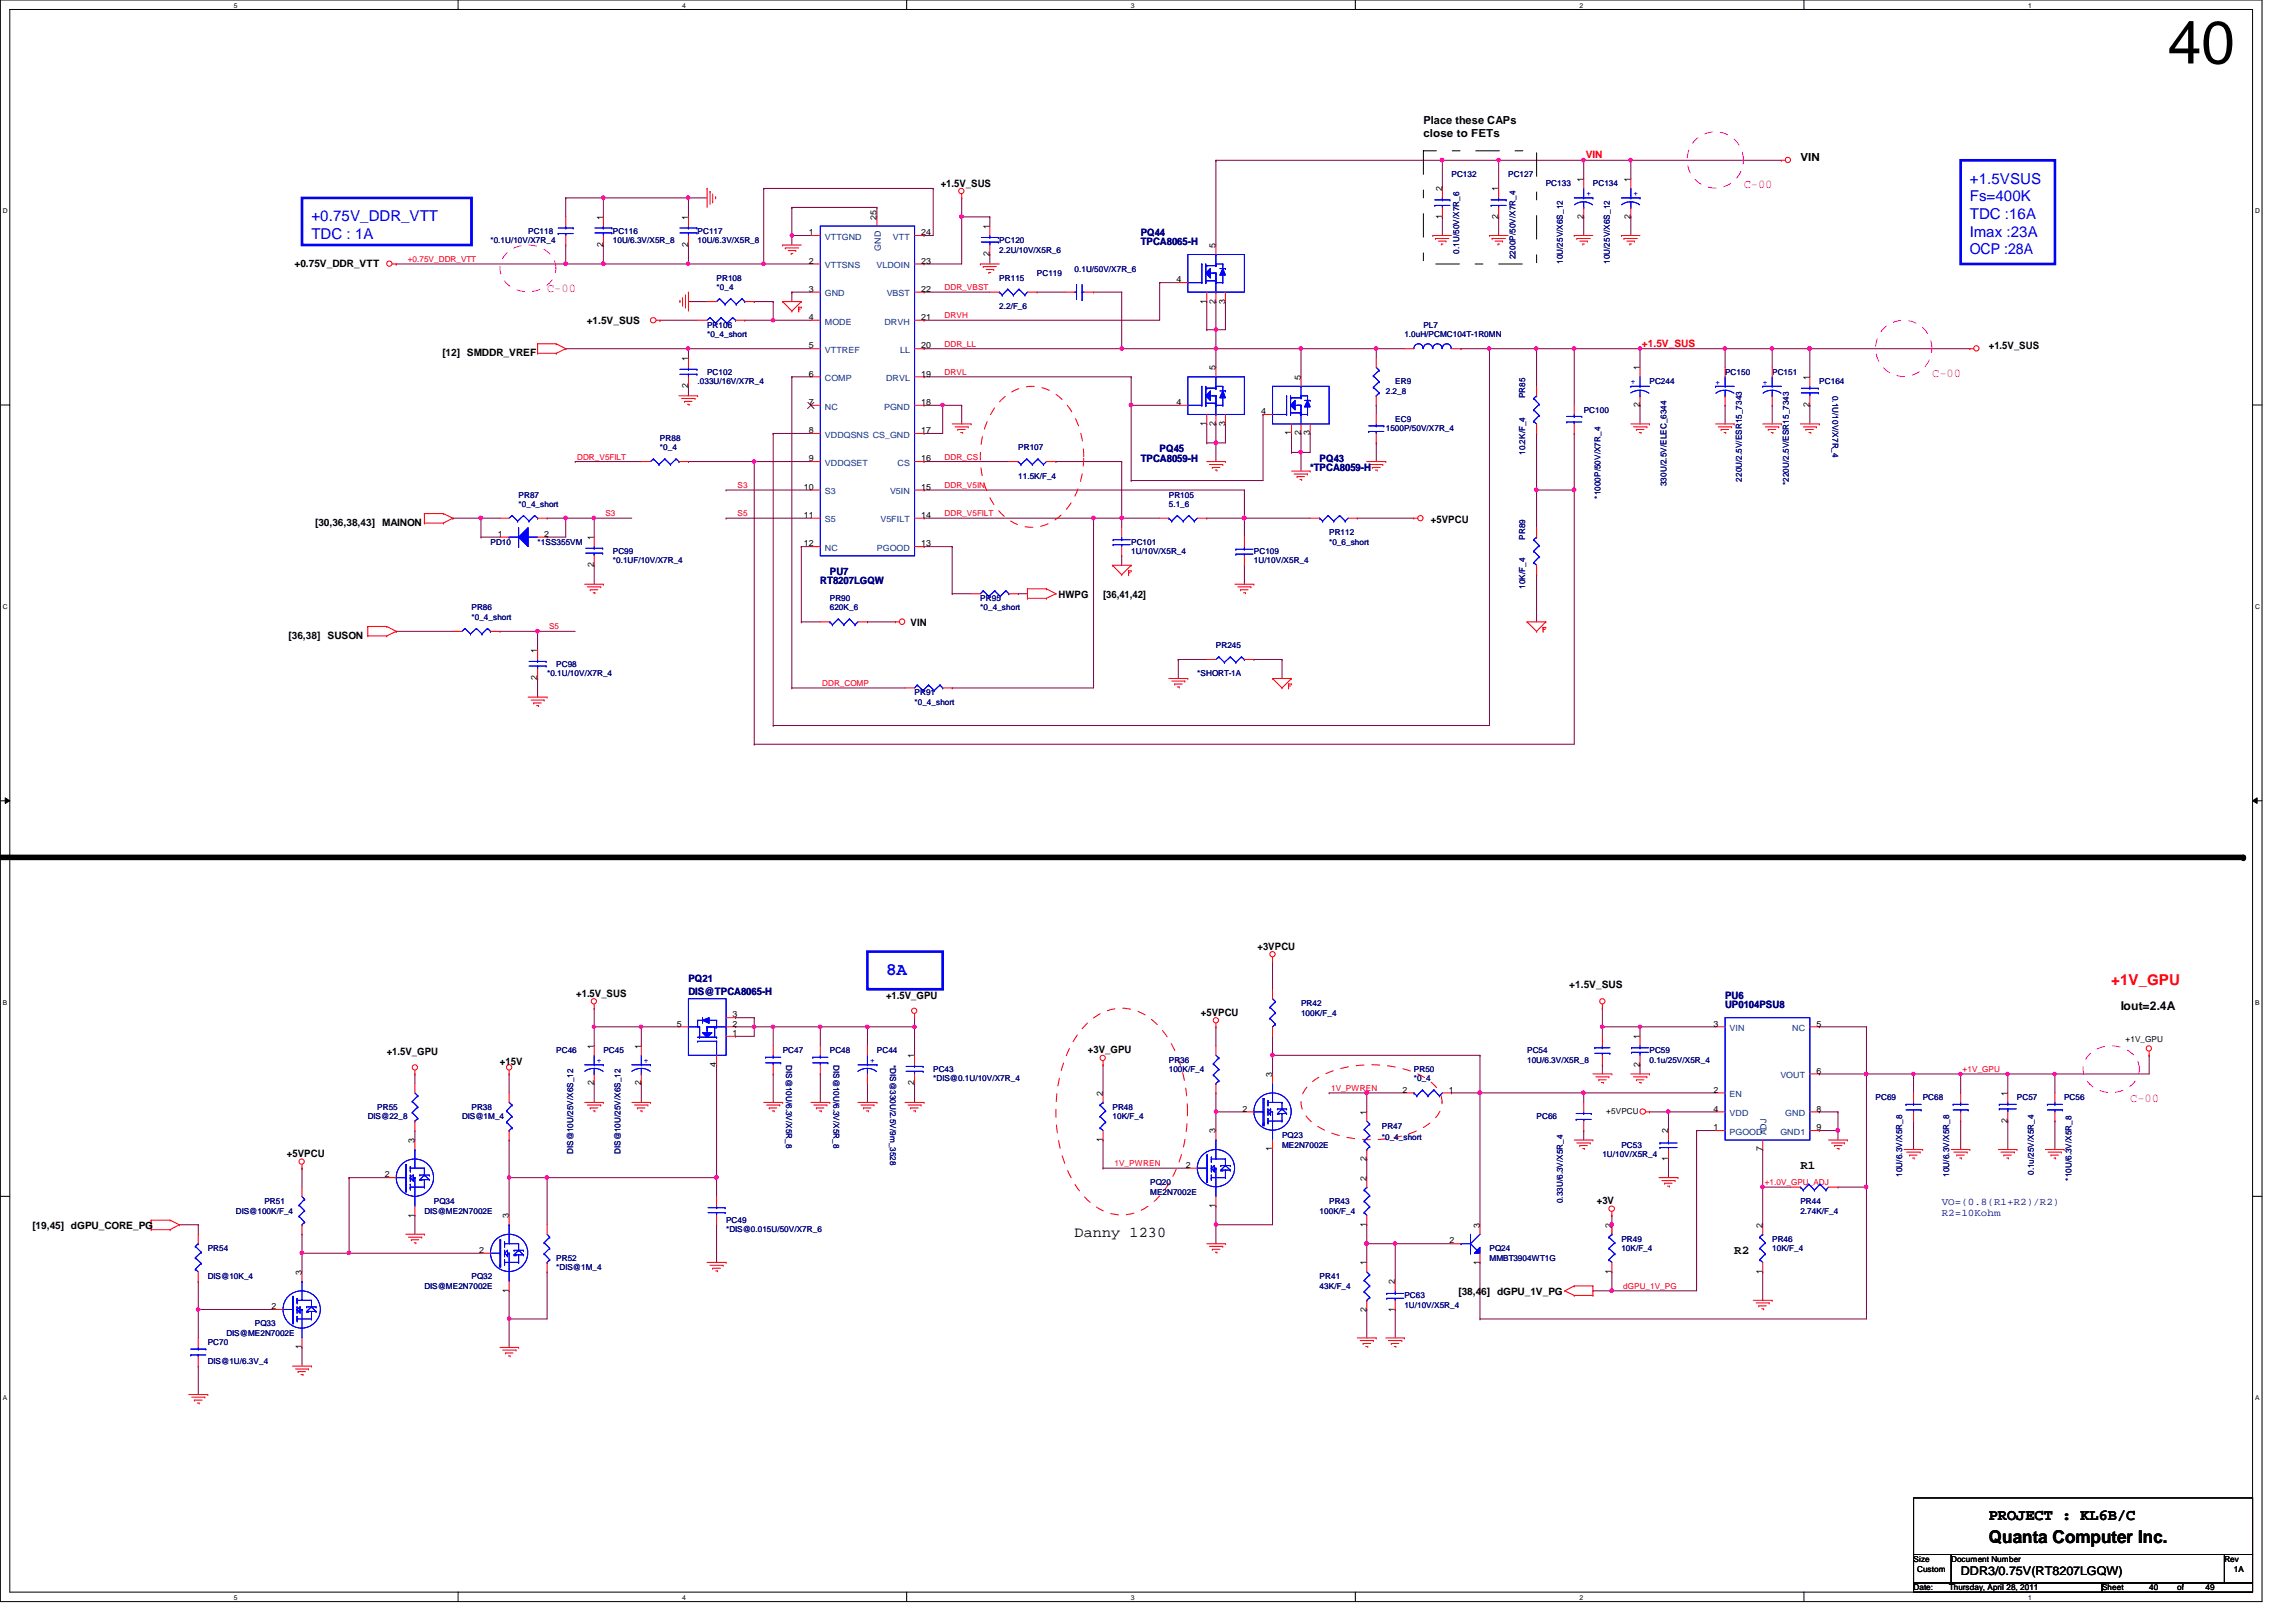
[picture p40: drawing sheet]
<svg xmlns="http://www.w3.org/2000/svg" width="297mm" height="210mm" viewBox="0 0 297 210" stroke-linecap="round" stroke-linejoin="round" font-family="sans-serif">
<defs><g id="words">
<text font-size="7.8" x="280.5" y="8.2">40</text>
<text font-size="2.3" fill="#00f" x="114.6" y="126.2">8A</text>
<text font-size="2.3" x="257.3" y="199.6">Quanta Computer Inc.</text>
<text font-size="2" x="257.3" y="196.8">PROJECT : KL6B/C</text>
<g font-size="1.9" fill="#00f">
<text x="254.8" y="23.7">+1.5VSUS</text>
<text x="40.3" y="28.6">+0.75V_DDR_VTT</text>
<text x="254.8" y="26">Fs=400K</text>
<text x="254.8" y="28.3">TDC :16A</text>
<text x="40.3" y="30.9">TDC : 1A</text>
<text x="254.8" y="30.6">Imax :23A</text>
<text x="254.8" y="32.9">OCP :28A</text>
</g>
<text font-size="1.9" fill="#f00" x="273.1" y="127.4">+1V_GPU</text>
<text font-size="1.9" x="139" y="160">Danny 1230</text>
<g font-size="1.6" fill="#f0f">
<text x="225.6" y="24.4">C-00</text>
<text x="70.8" y="37.8">C-00</text>
<text x="250" y="48.8">C-00</text>
<text x="275.6" y="142.7">C-00</text>
</g>
<g font-size="1.6">
<text x="274.4" y="130.7">Iout=2.4A</text>
<text x="232.9" y="151.3">R1</text>
<text x="224.4" y="162.2">R2</text>
<text x="253.7" y="203.8">DDR3/0.75V(RT8207LGQW)</text>
</g>
<g font-size="1.4">
<text x="184.1" y="16">Place these CAPs</text>
<text x="184.1" y="17.7">close to FETs</text>
<text x="232.9" y="20.9">VIN</text>
</g>
<g font-size="1.3" fill="#f00">
<text x="205.1" y="20.5">VIN</text>
<text x="212.4" y="44.9">+1.5V_SUS</text>
</g>
<g font-size="1.3">
<text x="121.7" y="24.2">+1.5V_SUS</text>
<text x="38.1" y="34.5">+0.75V_DDR_VTT</text>
<text x="75.9" y="42">+1.5V_SUS</text>
<text x="57.2" y="46.1">[12] SMDDR_VREF</text>
<text x="257.3" y="45.1">+1.5V_SUS</text>
<text x="40.8" y="68">[30,36,38,43] MAINON</text>
<text x="185.1" y="67.7">+5VPCU</text>
<text x="136.9" y="77.4">HWPG</text>
<text x="142.7" y="77.4">[36,41,42]</text>
<text x="37.3" y="82.7">[36,38] SUSON</text>
<text x="117.8" y="81">VIN</text>
<text x="162.7" y="122.9">+3VPCU</text>
<text x="74.5" y="129">+1.5V_SUS</text>
<text x="114.6" y="129.2">+1.5V_GPU</text>
<text x="155.4" y="131.4">+5VPCU</text>
<text x="203" y="127.8">+1.5V_SUS</text>
<text x="50" y="136.6">+1.5V_GPU</text>
<text x="64.7" y="137.8">+15V</text>
<text x="140.8" y="136.3">+3V_GPU</text>
<text x="37.1" y="149.7">+5VPCU</text>
<text x="206.6" y="155.8">+3V</text>
<text x="4.2" y="159">[19,45] dGPU_CORE_PG</text>
<text x="188.7" y="167.6">[38,46] dGPU_1V_PG</text>
</g>
<g font-size="1.3" fill="#000080">
<text x="147.6" y="30.5">PQ44</text>
<text x="147.6" y="31.7">TPCA8065-H</text>
<text x="147.6" y="59.8">TPCA8059-H</text>
<text x="150" y="58.5">PQ45</text>
<text x="170.7" y="59.8">PQ43</text>
<text x="169.5" y="61">*TPCA8059-H</text>
<text x="106.1" y="75.6">RT8207LGQW</text>
<text x="107.4" y="74.4">PU7</text>
<text x="89.1" y="127">PQ21</text>
<text x="89.1" y="128.8">DIS@TPCA8065-H</text>
<text x="223.2" y="129.2">PU6</text>
<text x="223.2" y="130.5">UP0104PSU8</text>
<text x="251.2" y="155.9">VO=(0.8(R1+R2)/R2)</text>
<text x="251.2" y="157.3">R2=10Kohm</text>
</g>
<g font-size="1.1" fill="#000080">
<text x="187.8" y="22.9">PC132</text>
<text x="195.1" y="22.9">PC127</text>
<text x="200" y="24.1">PC133</text>
<text x="206.1" y="24.1">PC134</text>
<text x="63.5" y="31.5">*0.1U/10V/X7R_4</text>
<text x="68.3" y="30.2">PC118</text>
<text x="79.3" y="30.2">PC116</text>
<text x="79.3" y="31.5">10U/6.3V/X5R_8</text>
<text x="90.3" y="30.2">PC117</text>
<text x="90.3" y="31.5">10U/6.3V/X5R_8</text>
<text x="129.3" y="31.5">PC120</text>
<text x="129.3" y="32.7">2.2U/10V/X5R_6</text>
<text x="134.2" y="35.7">PC119</text>
<text x="139" y="35.1">0.1U/50V/X7R_6</text>
<text x="188.8" y="32.8" transform="rotate(-90 188.8 32.8)">0.1U/50V/X7R_6</text>
<text x="196.1" y="33.5" transform="rotate(-90 196.1 33.5)">2200P/50V/X7R_4</text>
<text x="202.2" y="34.2" transform="rotate(-90 202.2 34.2)">10U/25V/X6S_12</text>
<text x="208.3" y="34.2" transform="rotate(-90 208.3 34.2)">10U/25V/X6S_12</text>
<text x="92.7" y="36.3">PR108</text>
<text x="92.7" y="37.5">*0_4</text>
<text x="129.3" y="36.3">PR115</text>
<text x="129.3" y="40">2.2/F_6</text>
<text x="91.5" y="42.4">PR106</text>
<text x="91.5" y="43.6">*0_4_short</text>
<text x="181.7" y="43.6">1.0uH/PCMC104T-1R0MN</text>
<text x="184.1" y="42.4">PL7</text>
<text x="90.3" y="49.7">.033U/16V/X7R_4</text>
<text x="91.5" y="48.5">PC102</text>
<text x="179.3" y="51">2.2_8</text>
<text x="180.5" y="49.7">ER9</text>
<text x="197.3" y="51.6" transform="rotate(-90 197.3 51.6)">PR85</text>
<text x="204.9" y="53.4">PC100</text>
<text x="213.4" y="49.7">PC244</text>
<text x="223.2" y="48.5">PC150</text>
<text x="229.3" y="48.5">PC151</text>
<text x="235.4" y="49.7">PC164</text>
<text x="237.1" y="51.2" transform="rotate(90 237.1 51.2)">0.1U/10V/X7R_4</text>
<text x="85.4" y="57.1">PR88</text>
<text x="85.4" y="58.3">*0_4</text>
<text x="131.7" y="58.3">PR107</text>
<text x="179.3" y="55.8">1500P/50V/X7R_4</text>
<text x="180.5" y="54.6">EC9</text>
<text x="197.3" y="58.9" transform="rotate(-90 197.3 58.9)">10.2K/F_4</text>
<text x="67.1" y="64.4">PR87</text>
<text x="67.1" y="65.6">*0_4_short</text>
<text x="131.7" y="61.9">11.5K/F_4</text>
<text x="151.2" y="64.4">PR105</text>
<text x="151.2" y="65.6">5.1_6</text>
<text x="207" y="64.5" transform="rotate(-90 207 64.5)">*1000P/50V/X7R_4</text>
<text x="215.6" y="62.9" transform="rotate(-90 215.6 62.9)">330U/2.5V/ELEC_6344</text>
<text x="225.3" y="62.3" transform="rotate(-90 225.3 62.3)">220U/2.5V/ESR15_7343</text>
<text x="231.4" y="62.8" transform="rotate(-90 231.4 62.8)">*220U/2.5V/ESR15_7343</text>
<text x="63.5" y="70.5">PD10</text>
<text x="69.6" y="70.5">*1SS355VM</text>
<text x="79.3" y="71.7">PC99</text>
<text x="146.3" y="70.5">PC101</text>
<text x="146.3" y="71.7">1U/10V/X5R_4</text>
<text x="162.2" y="71.7">PC109</text>
<text x="172" y="69.3">PR112</text>
<text x="172" y="70.5">*0_6_short</text>
<text x="197.3" y="69.8" transform="rotate(-90 197.3 69.8)">PR89</text>
<text x="79.3" y="72.9">*0.1UF/10V/X7R_4</text>
<text x="107.4" y="77.8">PR90</text>
<text x="126.8" y="77.8">PR95</text>
<text x="162.2" y="72.9">1U/10V/X5R_4</text>
<text x="197.3" y="76.2" transform="rotate(-90 197.3 76.2)">10K/F_4</text>
<text x="61" y="79">PR86</text>
<text x="61" y="80.2">*0_4_short</text>
<text x="107.4" y="79">620K_6</text>
<text x="126.8" y="79">*0_4_short</text>
<text x="157.3" y="83.9">PR245</text>
<text x="70.8" y="87.5">*0.1U/10V/X7R_4</text>
<text x="72" y="86.3">PC98</text>
<text x="154.9" y="87.5">*SHORT-1A</text>
<text x="118.3" y="90">PR91</text>
<text x="118.3" y="91.2">*0_4_short</text>
<text x="168.3" y="130.2">PR42</text>
<text x="168.3" y="131.4">100K/F_4</text>
<text x="72" y="136.3">PC46</text>
<text x="78.1" y="136.3">PC45</text>
<text x="101.3" y="136.3">PC47</text>
<text x="101.7" y="137.8" transform="rotate(90 101.7 137.8)">DIS@10U/6.3V/X5R_8</text>
<text x="107.4" y="136.3">PC48</text>
<text x="107.8" y="137.8" transform="rotate(90 107.8 137.8)">DIS@10U/6.3V/X5R_8</text>
<text x="113.5" y="136.3">PC44</text>
<text x="115.1" y="137.8" transform="rotate(90 115.1 137.8)">*DIS@330U/2.5V/9m_3528</text>
<text x="151.2" y="137.5">PR36</text>
<text x="197.6" y="136.3">PC54</text>
<text x="197.6" y="137.5">10U/6.3V/X5R_8</text>
<text x="213.4" y="136.3">PC59</text>
<text x="213.4" y="137.5">0.1u/25V/X5R_4</text>
<text x="48.8" y="143.6">PR55</text>
<text x="61" y="143.6">PR38</text>
<text x="120.7" y="138.8">PC43</text>
<text x="120.7" y="140">*DIS@0.1U/10V/X7R_4</text>
<text x="143.9" y="143.6">PR48</text>
<text x="151.2" y="138.8">100K/F_4</text>
<text x="182.9" y="138.8">PR50</text>
<text x="182.9" y="140">*0_4</text>
<text x="242.7" y="142.4">PC69</text>
<text x="248.7" y="142.4">PC68</text>
<text x="260.9" y="142.4">PC57</text>
<text x="267" y="142.4">PC56</text>
<text x="47.6" y="144.9">DIS@22_8</text>
<text x="59.8" y="144.9">DIS@1M_4</text>
<text x="74.2" y="149.4" transform="rotate(-90 74.2 149.4)">DIS@10U/25V/X6S_12</text>
<text x="80.3" y="149.4" transform="rotate(-90 80.3 149.4)">DIS@10U/25V/X6S_12</text>
<text x="143.9" y="144.9">10K/F_4</text>
<text x="165.9" y="147.3">PQ23</text>
<text x="165.9" y="148.5">ME2N7002E</text>
<text x="178.8" y="146">PR47</text>
<text x="178.8" y="147.5">*0_4_short</text>
<text x="198.8" y="144.9">PC66</text>
<text x="207.3" y="149.7">1U/10V/X5R_4</text>
<text x="209.8" y="148.5">PC53</text>
<text x="34.2" y="155.8">PR51</text>
<text x="56.1" y="155.8">PQ34</text>
<text x="148.8" y="153.4">PQ20</text>
<text x="148.8" y="154.6">ME2N7002E</text>
<text x="172" y="155.8">PR43</text>
<text x="202.2" y="155.7" transform="rotate(-90 202.2 155.7)">0.33U/6.3V/X5R_4</text>
<text x="232.9" y="155.8">PR44</text>
<text x="246.1" y="152.3" transform="rotate(-90 246.1 152.3)">10U/6.3V/X5R_8</text>
<text x="252.2" y="152.3" transform="rotate(-90 252.2 152.3)">10U/6.3V/X5R_8</text>
<text x="263.1" y="152.1" transform="rotate(-90 263.1 152.1)">0.1u/25V/X5R_4</text>
<text x="268" y="152.8" transform="rotate(-90 268 152.8)">*10U/6.3V/X5R_8</text>
<text x="26.9" y="161.9">PR54</text>
<text x="30.5" y="157.1">DIS@100K/F_4</text>
<text x="54.9" y="157.1">DIS@ME2N7002E</text>
<text x="93.9" y="158.2">PC49</text>
<text x="93.9" y="159.5">*DIS@0.015U/50V/X7R_6</text>
<text x="170.7" y="157.1">100K/F_4</text>
<text x="192.7" y="161.9">PQ24</text>
<text x="209.8" y="160.7">PR49</text>
<text x="209.8" y="161.9">10K/F_4</text>
<text x="229.3" y="160.7">PR46</text>
<text x="229.3" y="161.9">10K/F_4</text>
<text x="232.9" y="157.1">2.74K/F_4</text>
<text x="26.9" y="165.6">DIS@10K_4</text>
<text x="54.9" y="166.8">DIS@ME2N7002E</text>
<text x="61" y="165.6">PQ32</text>
<text x="72" y="163.2">PR52</text>
<text x="72" y="164.3">*DIS@1M_4</text>
<text x="170.7" y="165.6">PR41</text>
<text x="170.7" y="166.8">43K/F_4</text>
<text x="192.7" y="163.2">MMBT3904WT1G</text>
<text x="29.3" y="172.9">DIS@ME2N7002E</text>
<text x="33" y="171.7">PQ33</text>
<text x="181.7" y="168">PC63</text>
<text x="181.7" y="169.2">1U/10V/X5R_4</text>
<text x="26.9" y="174.1">PC70</text>
<text x="26.9" y="176.5">DIS@1U/6.3V_4</text>
</g>
<g font-size="1.1">
<text x="204.8" y="23.5" transform="rotate(-90 204.8 23.5)">1</text>
<text x="210.9" y="23.5" transform="rotate(-90 210.9 23.5)">1</text>
<text x="78" y="28.4" transform="rotate(-90 78 28.4)">1</text>
<text x="89" y="28.4" transform="rotate(-90 89 28.4)">1</text>
<text x="113.4" y="28.4" transform="rotate(-90 113.4 28.4)">25</text>
<text x="128" y="29.6" transform="rotate(-90 128 29.6)">1</text>
<text x="186.6" y="28.3" transform="rotate(-90 186.6 28.3)">1</text>
<text x="186.6" y="24.8" transform="rotate(-90 186.6 24.8)">2</text>
<text x="193.8" y="28.3" transform="rotate(-90 193.8 28.3)">2</text>
<text x="193.8" y="24.8" transform="rotate(-90 193.8 24.8)">1</text>
<text x="204.8" y="28.3" transform="rotate(-90 204.8 28.3)">2</text>
<text x="210.9" y="28.3" transform="rotate(-90 210.9 28.3)">2</text>
<text x="78" y="32" transform="rotate(-90 78 32)">2</text>
<text x="89" y="32" transform="rotate(-90 89 32)">2</text>
<text x="104.6" y="34.1">2</text>
<text x="104.6" y="30.4">1</text>
<text x="119.2" y="30.4">24</text>
<text x="119.2" y="34.1">23</text>
<text x="128" y="33.2" transform="rotate(-90 128 33.2)">2</text>
<text x="157.3" y="32.1" transform="rotate(-90 157.3 32.1)">5</text>
<text x="104.6" y="41.4">4</text>
<text x="104.6" y="37.8">3</text>
<text x="119.2" y="37.8">22</text>
<text x="119.2" y="41.4">21</text>
<text x="152.2" y="36.5">4</text>
<text x="156.1" y="39.3" transform="rotate(-90 156.1 39.3)">1</text>
<text x="157.3" y="39.3" transform="rotate(-90 157.3 39.3)">2</text>
<text x="158.5" y="39.3" transform="rotate(-90 158.5 39.3)">3</text>
<text x="89" y="46.7" transform="rotate(-90 89 46.7)">1</text>
<text x="104.6" y="45.1">5</text>
<text x="119.2" y="45.1">20</text>
<text x="157.3" y="47.9" transform="rotate(-90 157.3 47.9)">5</text>
<text x="212.1" y="47.9" transform="rotate(-90 212.1 47.9)">1</text>
<text x="89" y="50.2" transform="rotate(-90 89 50.2)">2</text>
<text x="104.6" y="48.7">6</text>
<text x="104.6" y="52.4">7</text>
<text x="119.2" y="48.7">19</text>
<text x="119.2" y="52.4">18</text>
<text x="152.2" y="52.4">4</text>
<text x="163.1" y="53.6">4</text>
<text x="168.3" y="49.1" transform="rotate(-90 168.3 49.1)">5</text>
<text x="212.1" y="52.7" transform="rotate(-90 212.1 52.7)">2</text>
<text x="234.1" y="52.7" transform="rotate(-90 234.1 52.7)">2</text>
<text x="234.1" y="49.1" transform="rotate(-90 234.1 49.1)">1</text>
<text x="104.6" y="59.7">9</text>
<text x="104.6" y="56">8</text>
<text x="119.2" y="56">17</text>
<text x="119.2" y="59.7">16</text>
<text x="156.1" y="55.1" transform="rotate(-90 156.1 55.1)">1</text>
<text x="157.3" y="55.1" transform="rotate(-90 157.3 55.1)">2</text>
<text x="158.5" y="55.1" transform="rotate(-90 158.5 55.1)">3</text>
<text x="167" y="56.3" transform="rotate(-90 167 56.3)">1</text>
<text x="168.3" y="56.3" transform="rotate(-90 168.3 56.3)">2</text>
<text x="169.5" y="56.3" transform="rotate(-90 169.5 56.3)">3</text>
<text x="104" y="63.4">10</text>
<text x="119.2" y="63.4">15</text>
<text x="64.4" y="69.5">1</text>
<text x="70.4" y="69.5">2</text>
<text x="76.8" y="69.9" transform="rotate(-90 76.8 69.9)">1</text>
<text x="104" y="70.7">12</text>
<text x="104" y="67">11</text>
<text x="119.2" y="67">14</text>
<text x="119.2" y="70.7">13</text>
<text x="76.8" y="73.4" transform="rotate(-90 76.8 73.4)">2</text>
<text x="69.5" y="88.1" transform="rotate(-90 69.5 88.1)">2</text>
<text x="69.5" y="84.5" transform="rotate(-90 69.5 84.5)">1</text>
<text x="94.8" y="131.7">3</text>
<text x="76.8" y="135.7" transform="rotate(-90 76.8 135.7)">1</text>
<text x="82.9" y="135.7" transform="rotate(-90 82.9 135.7)">1</text>
<text x="87.6" y="132.8">5</text>
<text x="94.8" y="132.8">2</text>
<text x="94.8" y="134.1">1</text>
<text x="118.3" y="136.9" transform="rotate(-90 118.3 136.9)">1</text>
<text x="212.1" y="134.5" transform="rotate(-90 212.1 134.5)">1</text>
<text x="221.7" y="132.8">3</text>
<text x="235" y="132.8">5</text>
<text x="275" y="134.8">+1V_GPU</text>
<text x="76.8" y="140.5" transform="rotate(-90 76.8 140.5)">2</text>
<text x="82.9" y="140.5" transform="rotate(-90 82.9 140.5)">2</text>
<text x="92.7" y="138" transform="rotate(-90 92.7 138)">4</text>
<text x="118.3" y="140.5" transform="rotate(-90 118.3 140.5)">2</text>
<text x="142.7" y="141.8" transform="rotate(-90 142.7 141.8)">2</text>
<text x="160.7" y="143.8">2</text>
<text x="164.6" y="139.4" transform="rotate(-90 164.6 139.4)">3</text>
<text x="181.4" y="141.4">2</text>
<text x="187.4" y="141.4">1</text>
<text x="212.1" y="138" transform="rotate(-90 212.1 138)">2</text>
<text x="221.7" y="141.4">2</text>
<text x="221.7" y="143.8">4</text>
<text x="235" y="138.9">6</text>
<text x="235" y="143.8">8</text>
<text x="259.7" y="141.8" transform="rotate(-90 259.7 141.8)">1</text>
<text x="53.6" y="147.9" transform="rotate(-90 53.6 147.9)">3</text>
<text x="142.7" y="147.8" transform="rotate(-90 142.7 147.8)">1</text>
<text x="157.3" y="146.7" transform="rotate(-90 157.3 146.7)">3</text>
<text x="164.6" y="149" transform="rotate(-90 164.6 149)">1</text>
<text x="176.8" y="144.2" transform="rotate(-90 176.8 144.2)">1</text>
<text x="207.8" y="144.1">+5VPCU</text>
<text x="215.8" y="146.7" transform="rotate(-90 215.8 146.7)">2</text>
<text x="221.7" y="146.3">1</text>
<text x="228" y="149" transform="rotate(-90 228 149)">7</text>
<text x="235" y="146.3">9</text>
<text x="259.7" y="145.4" transform="rotate(-90 259.7 145.4)">2</text>
<text x="49.8" y="152.4">2</text>
<text x="153.4" y="151.1">2</text>
<text x="176.8" y="152.8" transform="rotate(-90 176.8 152.8)">2</text>
<text x="176.8" y="150.2" transform="rotate(-90 176.8 150.2)">2</text>
<text x="215.8" y="150.2" transform="rotate(-90 215.8 150.2)">1</text>
<text x="53.6" y="157.6" transform="rotate(-90 53.6 157.6)">1</text>
<text x="65.8" y="157.6" transform="rotate(-90 65.8 157.6)">3</text>
<text x="157.3" y="156.3" transform="rotate(-90 157.3 156.3)">1</text>
<text x="176.8" y="158.7" transform="rotate(-90 176.8 158.7)">1</text>
<text x="187.5" y="160.9">2</text>
<text x="191.4" y="158.9" transform="rotate(-90 191.4 158.9)">3</text>
<text x="208.5" y="158.9" transform="rotate(-90 208.5 158.9)">2</text>
<text x="228" y="158.9" transform="rotate(-90 228 158.9)">2</text>
<text x="39" y="165" transform="rotate(-90 39 165)">3</text>
<text x="62" y="162.1">2</text>
<text x="65.8" y="167.3" transform="rotate(-90 65.8 167.3)">1</text>
<text x="176.8" y="163.7" transform="rotate(-90 176.8 163.7)">1</text>
<text x="180.5" y="166.2" transform="rotate(-90 180.5 166.2)">2</text>
<text x="191.4" y="163.7" transform="rotate(-90 191.4 163.7)">1</text>
<text x="208.5" y="164.8" transform="rotate(-90 208.5 164.8)">1</text>
<text x="228" y="164.8" transform="rotate(-90 228 164.8)">1</text>
<text x="35.1" y="169.4">2</text>
<text x="176.8" y="169.8" transform="rotate(-90 176.8 169.8)">2</text>
<text x="180.5" y="169.8" transform="rotate(-90 180.5 169.8)">1</text>
<text x="39" y="174.6" transform="rotate(-90 39 174.6)">1</text>
<text x="247.6" y="202.1">Size</text>
<text x="248" y="203.4">Custom</text>
<text x="252.4" y="202.1">Document Number</text>
<text x="287.8" y="202.1">Rev</text>
<text x="289" y="203.4">1A</text>
<text x="247.6" y="205.8">Date:</text>
<text x="252.2" y="205.8">Thursday, April 28, 2011</text>
<text x="271.9" y="205.8">Sheet</text>
<text x="278" y="205.8">40</text>
<text x="281.7" y="205.8">of</text>
<text x="285.3" y="205.8">49</text>
</g>
<g font-size="1.1" fill="#00f">
<text x="205.2" y="25.3">+</text>
<text x="211.3" y="25.3">+</text>
<text x="211" y="49.7">+</text>
<text x="222" y="49.8">+</text>
<text x="228" y="49.8">+</text>
<text x="77.2" y="137.5">+</text>
<text x="83.3" y="137.5">+</text>
<text x="112.6" y="137.6">+</text>
</g>
<g font-size="1.1" fill="#f00">
<text x="52.7" y="33.9">+0.75V_DDR_VTT</text>
<text x="122.2" y="41.2">DRVH</text>
<text x="122.2" y="37.5">DDR_VBST</text>
<text x="122.2" y="44.9">DDR_LL</text>
<text x="122.2" y="48.5">DRVL</text>
<text x="74.7" y="59.5">DDR_V5FILT</text>
<text x="122.2" y="59.5">DDR_CS</text>
<text x="95.4" y="63.2">S3</text>
<text x="122.2" y="63.2">DDR_V5IN</text>
<text x="78.3" y="66.8">S3</text>
<text x="95.4" y="66.8">S5</text>
<text x="122.2" y="66.8">DDR_V5FILT</text>
<text x="71" y="81.4">S5</text>
<text x="106.4" y="88.8">DDR_COMP</text>
<text x="172.2" y="141.2">1V_PWREN</text>
<text x="253.9" y="138.7">+1V_GPU</text>
<text x="144.2" y="150.9">1V_PWREN</text>
<text x="228.3" y="153.4">+1.0V_GPU_ADJ</text>
<text x="210" y="166.8">dGPU_1V_PG</text>
</g>
<g font-size="1.1" fill="#004080">
<text x="106.7" y="34.7">VTTSNS</text>
<text x="106.7" y="31">VTTGND</text>
<text x="113.4" y="34.7">VLDOIN</text>
<text x="114" y="32.4" transform="rotate(-90 114 32.4)">GND</text>
<text x="115.5" y="31">VTT</text>
<text x="106.7" y="42">MODE</text>
<text x="106.7" y="38.4">GND</text>
<text x="114.4" y="42">DRVH</text>
<text x="114.7" y="38.4">VBST</text>
<text x="106.7" y="45.7">VTTREF</text>
<text x="116.5" y="45.7">LL</text>
<text x="106.7" y="49.3">COMP</text>
<text x="106.7" y="53">NC</text>
<text x="114.4" y="53">PGND</text>
<text x="114.6" y="49.3">DRVL</text>
<text x="106.7" y="56.6">VDDQSNS CS_GND</text>
<text x="106.7" y="64">S3</text>
<text x="106.7" y="60.3">VDDQSET</text>
<text x="115.1" y="64">V5IN</text>
<text x="116.1" y="60.3">CS</text>
<text x="106.7" y="71.3">NC</text>
<text x="106.7" y="67.6">S5</text>
<text x="113.5" y="71.3">PGOOD</text>
<text x="113.9" y="67.6">V5FILT</text>
<text x="223.8" y="133.4">VIN</text>
<text x="231.9" y="133.4">NC</text>
<text x="223.8" y="142">EN</text>
<text x="230.3" y="139.5">VOUT</text>
<text x="223.8" y="144.4">VDD</text>
<text x="223.8" y="146.9">PGOOD</text>
<text x="228.6" y="146.9" transform="rotate(-90 228.6 146.9)">ADJ</text>
<text x="230.3" y="146.9">GND1</text>
<text x="231" y="144.4">GND</text>
</g>
<g font-size=".9">
<text x="30.3" y="1">5</text>
<text x="88.3" y="1">4</text>
<text x="146.3" y="1">3</text>
<text x="204.3" y="1">2</text>
<text x="262.4" y="1">1</text>
<text x=".4" y="27.6">D</text>
<text x="291.8" y="27.6">D</text>
<text x=".4" y="78.8">C</text>
<text x="291.8" y="78.8">C</text>
<text x=".4" y="130">B</text>
<text x="291.8" y="130">B</text>
<text x=".4" y="181.2">A</text>
<text x="291.8" y="181.2">A</text>
<text x="30.3" y="207">5</text>
<text x="88.3" y="207">4</text>
<text x="146.3" y="207">3</text>
<text x="204.3" y="207">2</text>
<text x="262.4" y="207">1</text>
</g>
</g></defs>
<path d="M0 0h292.6v207.3h-292.6zM1.3 1.2h290.1v204.8h-290.1z" fill="none" stroke="#000" stroke-width=".13"/>
<g fill="#fff">
<path d="M30.3 .2h.4v.9h-.4z"/>
<path d="M30.3 206.2h.4v1h-.4z"/>
</g>
<path d="M59.3 0v1.2M59.3 206v1.3" fill="none" stroke="#000" stroke-width=".13"/>
<g fill="#fff">
<path d="M88.3 .2h.4v.9h-.4z"/>
<path d="M88.3 206.2h.4v1h-.4z"/>
</g>
<path d="M117.3 0v1.2M117.3 206v1.3" fill="none" stroke="#000" stroke-width=".13"/>
<g fill="#fff">
<path d="M146.3 .2h.5v.9h-.5z"/>
<path d="M146.3 206.2h.5v1h-.5z"/>
</g>
<path d="M175.3 0v1.2M175.3 206v1.3" fill="none" stroke="#000" stroke-width=".13"/>
<g fill="#fff">
<path d="M204.3 .2h.5v.9h-.5z"/>
<path d="M204.3 206.2h.5v1h-.5z"/>
</g>
<path d="M233.4 0v1.2M233.4 206v1.3" fill="none" stroke="#000" stroke-width=".13"/>
<g fill="#fff">
<path d="M262.4 .2h.4v.9h-.4z"/>
<path d="M262.4 206.2h.4v1h-.4z"/>
<path d="M.4 26.8h.6v1h-.6z"/>
<path d="M291.8 26.8h.6v1h-.6z"/>
<path d="M.4 78h.6v1h-.6z"/>
<path d="M291.8 78h.6v1h-.6z"/>
</g>
<path d="M0 52.4h1.3M291.4 52.4h1.2" fill="none" stroke="#000" stroke-width=".13"/>
<g fill="#fff">
<path d="M.4 129.2h.5v1h-.5z"/>
<path d="M291.8 129.2h.5v1h-.5z"/>
</g>
<path d="M0 103.6h1.3M.7 103.3l.6 .3-.6 .4zM291.4 103.6l.6-.3v.7zM291.4 103.6h1.2" fill="none" stroke="#000" stroke-width=".13"/>
<path d="M.7 103.3l.6 .3-.6 .4zM291.4 103.6l.6-.3v.7z" fill="#000"/>
<g fill="#fff">
<path d="M.4 180.4h.5v1h-.5z"/>
<path d="M291.8 180.4h.5v1h-.5z"/>
</g>
<path d="M0 154.8h1.3M291.4 154.8h1.2" fill="none" stroke="#000" stroke-width=".13"/>
<path d="M96.3 41.4h.1M96.3 41.4h3.7M146.3 48.8h.1M146.3 48.8v3.7M119.5 70.7h.1M119.5 70.7h3.7M123.2 76.8h.1M123.2 76.8h2.4M156.1 67.1h.1M156.1 67.1h4.9" fill="none" stroke="#800040" stroke-width=".13"/>
<path d="M146.1 52.3h.4l.1 .1-.1 .1-.2 .1-.2-.1z" fill-rule="evenodd" fill="#f0f"/>
<path d="M146.1 52.3h.4l.1 .1-.1 .1-.2 .1-.2-.1z" fill="none" stroke="#f0f" stroke-width=".13"/>
<path d="M198.8 45.1h.1M198.8 45.1v4.9M123.2 70.7h.1M123.2 70.7v6.1M161 73.2h.1M161 73.2v2.4M198.8 63.4h.1M198.8 63.4v4.9" fill="none" stroke="#800040" stroke-width=".13"/>
<path d="M198.6 44.9h.3l.1 .2-.1 .2h-.1h-.2z" fill-rule="evenodd" fill="#f0f"/>
<path d="M198.6 44.9h.3l.1 .2-.1 .2h-.1h-.2z" fill="none" stroke="#f0f" stroke-width=".13"/>
<path d="M198.8 56.1h.1M198.8 56.1v7.3" fill="none" stroke="#800040" stroke-width=".13"/>
<path d="M198.6 63.2h.3l.1 .2-.1 .1-.1 .1-.2-.1z" fill-rule="evenodd" fill="#f0f"/>
<path d="M198.6 63.2h.3l.1 .2-.1 .1-.1 .1-.2-.1z" fill="none" stroke="#f0f" stroke-width=".13"/>
<path d="M192.7 45.1h.1M192.7 45.1h6.1M192.7 45.1v48.8M198.8 74.4h.1M198.8 74.4v6.1" fill="none" stroke="#800040" stroke-width=".13"/>
<path d="M192.5 44.9h.3l.1 .2-.1 .2h-.1h-.2z" fill-rule="evenodd" fill="#f0f"/>
<path d="M192.5 44.9h.3l.1 .2-.1 .2h-.1h-.2z" fill="none" stroke="#f0f" stroke-width=".13"/>
<g fill="none" stroke="#800040" stroke-width=".13">
<path d="M89.1 25.6h.1M89.1 25.6h2.4M223.2 45.1h.1M223.2 52.5h.1M223.2 45.1v2.4M223.2 52.5v2.4M76.9 67.1h.1M76.9 73.2h.1M76.9 67.1v2.4M76.9 73.2v2.4M76.9 67.1h4.8M93.9 67.1h.1"/>
<path d="M93.9 67.1h11M64.7 81.7h.1M64.7 81.7h4.9M69.6 81.7h.1M69.6 81.7v2.4"/>
</g>
<path d="M76.7 66.9h.3v.1v.2l-.2 .1-.1-.1z" fill-rule="evenodd" fill="#f0f"/>
<path d="M76.7 66.9h.3v.1v.2l-.2 .1-.1-.1z" fill="none" stroke="#f0f" stroke-width=".13"/>
<path d="M62.2 67.1h.1M62.2 67.1h2.5" fill="none" stroke="#800040" stroke-width=".13"/>
<path d="M62 66.9h.4v.1v.2l-.2 .1-.2-.1z" fill-rule="evenodd" fill="#f0f"/>
<path d="M62 66.9h.4v.1v.2l-.2 .1-.2-.1z" fill="none" stroke="#f0f" stroke-width=".13"/>
<path d="M69.6 87.8h.1M69.6 81.7h.1M69.6 87.8v2.4M69.6 81.7h4.8" fill="none" stroke="#800040" stroke-width=".13"/>
<path d="M69.4 81.5h.3l.1 .2-.1 .1-.2 .1-.1-.1z" fill-rule="evenodd" fill="#f0f"/>
<path d="M69.4 81.5h.3l.1 .2-.1 .1-.2 .1-.1-.1z" fill="none" stroke="#f0f" stroke-width=".13"/>
<g fill="none" stroke="#800040" stroke-width=".13">
<path d="M156.1 39h.1M156.1 39v3.7M158.5 39h.1M158.5 39v3.7h-1.2M157.3 42.7h.1M178.1 52.5h.1M178.1 57.3h.1M178.1 52.5v1.1M178.1 57.3v2.4M73.2 67.1h.1M73.2 67.1h3.7M103.7 70.7h.1"/>
<path d="M103.7 70.7v9.8M161 67.1h.1M161 67.1h8.5M97.6 96.3h.1M97.6 96.3h106.1M103.7 80.5h.1M103.7 80.5h2.4"/>
</g>
<path d="M160.8 66.9h.3l.1 .1-.1 .2-.2 .1-.1-.1z" fill-rule="evenodd" fill="#f0f"/>
<path d="M160.8 66.9h.3l.1 .1-.1 .2-.2 .1-.1-.1z" fill="none" stroke="#f0f" stroke-width=".13"/>
<g fill="none" stroke="#800040" stroke-width=".13">
<path d="M89.1 39h.1M89.1 39h2.4M150 36.6h.1M150 36.6h2.4M204.9 20.7h.1M204.9 20.7h6.1M211 28.1h.1M211 20.7h.1M211 20.7v2.5M211 28.1v2.4M157.3 54.9h.1M157.3 54.9v2.4"/>
<path d="M158.5 54.9h.1M158.5 54.9v2.4"/>
</g>
<path d="M210.8 20.5h.3l.1 .2-.1 .2-.2 .1-.1-.1z" fill-rule="evenodd" fill="#f0f"/>
<path d="M210.8 20.5h.3l.1 .2-.1 .2-.2 .1-.1-.1z" fill="none" stroke="#f0f" stroke-width=".13"/>
<g fill="none" stroke="#800040" stroke-width=".13">
<path d="M73.2 25.6h.1M73.2 25.6v2.5M97.6 39h.1M97.6 39h2.4M100 39h.1M100 39v2.4M150 36.6h.1M150 36.6v4.8M156.1 54.9h.1M156.1 54.9v2.4M212.2 52.5h.1M212.2 45.1h.1"/>
<path d="M212.2 45.1v2.4M212.2 52.5v2.4M234.1 45.1h.1M234.1 52.5h.1M234.1 45.1v3.7M234.1 52.5v2.4M161 67.1h.1M161 67.1v2.4"/>
</g>
<path d="M99.8 41.3h.4v.1v.2l-.2 .1-.2-.1z" fill-rule="evenodd" fill="#f0f"/>
<path d="M99.8 41.3h.4v.1v.2l-.2 .1-.2-.1z" fill="none" stroke="#f0f" stroke-width=".13"/>
<g fill="none" stroke="#800040" stroke-width=".13">
<path d="M78.1 25.6h.1M78.1 25.6v2.5M157.3 20.7h.1M157.3 20.7v11M186.6 28.1h.1M186.6 20.7h.1M186.6 20.7v3.7M186.6 28.1v2.4M193.9 20.7h.1M193.9 28.1h.1M193.9 20.7v3.7M193.9 28.1v2.4"/>
<path d="M193.9 20.7h11M204.9 20.7h.1M204.9 20.7v2.5M100 41.4h.1M100 41.4h4.9M119.5 48.8h.1M119.5 48.8h26.8M93.9 63.4h.1M93.9 63.4h11"/>
</g>
<path d="M204.7 20.5h.3l.1 .2-.1 .2-.2 .1-.1-.1z" fill-rule="evenodd" fill="#f0f"/>
<path d="M204.7 20.5h.3l.1 .2-.1 .2-.2 .1-.1-.1z" fill="none" stroke="#f0f" stroke-width=".13"/>
<path d="M193.7 20.5h.3l.1 .2-.1 .2-.1 .1-.2-.1z" fill-rule="evenodd" fill="#f0f"/>
<path d="M193.7 20.5h.3l.1 .2-.1 .2-.1 .1-.2-.1z" fill="none" stroke="#f0f" stroke-width=".13"/>
<path d="M78.1 25.6h.1M78.1 25.6h11M89.1 25.6h.1M89.1 25.6v2.5M157.3 20.7h.1M157.3 20.7h29.3M204.9 28.1h.1M204.9 28.1v2.4M119.5 41.4h.1M119.5 41.4h30.5M146.3 52.5h.1M146.3 52.5h6.1" fill="none" stroke="#800040" stroke-width=".13"/>
<path d="M88.9 25.4h.3v.2v.1l-.2 .1-.1-.1z" fill-rule="evenodd" fill="#f0f"/>
<path d="M88.9 25.4h.3v.2v.1l-.2 .1-.1-.1z" fill="none" stroke="#f0f" stroke-width=".13"/>
<path d="M77.9 25.4h.3l.1 .2-.1 .1-.1 .1-.2-.1z" fill-rule="evenodd" fill="#f0f"/>
<path d="M77.9 25.4h.3l.1 .2-.1 .1-.1 .1-.2-.1z" fill="none" stroke="#f0f" stroke-width=".13"/>
<path d="M128.1 32.9h.1M128.1 32.9v1.3M145.1 37.8h.1M145.1 37.8v7.3h-25.6M119.5 45.1h.1M103.7 70.7h.1M103.7 70.7h1.2M145.1 71.9h.1M145.1 71.9v1.3M203.7 63.4h.1M203.7 63.4v32.9" fill="none" stroke="#800040" stroke-width=".13"/>
<path d="M203.5 63.2h.3l.1 .2-.1 .1-.2 .1-.1-.1z" fill-rule="evenodd" fill="#f0f"/>
<path d="M203.5 63.2h.3l.1 .2-.1 .1-.2 .1-.1-.1z" fill="none" stroke="#f0f" stroke-width=".13"/>
<path d="M157.3 57.3h.1M157.3 57.3h1.2" fill="none" stroke="#800040" stroke-width=".13"/>
<path d="M157.2 57.1h.2l.1 .2-.1 .2h-.1h-.1z" fill-rule="evenodd" fill="#f0f"/>
<path d="M157.2 57.1h.2l.1 .2-.1 .2h-.1h-.1z" fill="none" stroke="#f0f" stroke-width=".13"/>
<path d="M156.1 57.3h.1M156.1 57.3h1.2M157.3 57.3h.1M157.3 57.3v2.4M178.1 45.1h.1M178.1 45.1v1.3" fill="none" stroke="#800040" stroke-width=".13"/>
<path d="M157.2 57.1h.2l.1 .2-.1 .2h-.1h-.1z" fill-rule="evenodd" fill="#f0f"/>
<path d="M157.2 57.1h.2l.1 .2-.1 .2h-.1h-.1z" fill="none" stroke="#f0f" stroke-width=".13"/>
<path d="M78.1 31.7h.1M78.1 31.7v2.5M89.1 31.7h.1M89.1 31.7v2.5M157.3 39h.1M157.3 39v3.7h-1.2M156.1 42.7h.1M112.2 80.5h.1M112.2 80.5h3.7" fill="none" stroke="#800040" stroke-width=".13"/>
<path d="M77.9 34h.3l.1 .1-.1 .2h-.1h-.2z" fill-rule="evenodd" fill="#f0f"/>
<path d="M77.9 34h.3l.1 .1-.1 .2h-.1h-.2z" fill="none" stroke="#f0f" stroke-width=".13"/>
<path d="M157.3 45.1h.1M157.3 45.1v2.4M229.3 45.1h.1M229.3 45.1h4.8M100 93.9h.1M100 93.9h92.7" fill="none" stroke="#800040" stroke-width=".13"/>
<path d="M229.1 44.9h.3v.2v.2h-.2h-.1z" fill-rule="evenodd" fill="#f0f"/>
<path d="M229.1 44.9h.3v.2v.2h-.2h-.1z" fill="none" stroke="#f0f" stroke-width=".13"/>
<path d="M113.4 26.8h.1M113.4 26.8v1.3M119.5 56.1h.1M122 52.5h.1M122 52.5v3.6h-2.5" fill="none" stroke="#800040" stroke-width=".13"/>
<path d="M121.8 52.3h.3l.1 .1-.1 .1-.2 .1-.1-.1z" fill-rule="evenodd" fill="#f0f"/>
<path d="M121.8 52.3h.3l.1 .1-.1 .1-.2 .1-.1-.1z" fill="none" stroke="#f0f" stroke-width=".13"/>
<g fill="none" stroke="#800040" stroke-width=".13">
<path d="M102.4 30.5h.1M102.4 37.8h.1M102.4 37.8h2.5M102.4 30.5h2.5M102.4 30.5v1.2M102.4 37.8v1.2M119.5 34.2h.1M119.5 34.2h4.9M128.1 28.1h.1M128.1 28.1v1.2M141.5 37.8h.1M141.5 37.8h3.6"/>
<path d="M74.4 59.7h.1M74.4 59.7h8.6M89.1 45.1h.1M89.1 59.7h.1M89.1 45.1h15.8M89.1 59.7h8.5M89.1 45.1v1.3M122 52.5h.1M122 52.5h2.4M145.1 67.1h.1M145.1 67.1v1.2"/>
</g>
<path d="M88.9 44.9h.3v.2v.2h-.2h-.1z" fill-rule="evenodd" fill="#f0f"/>
<path d="M88.9 44.9h.3v.2v.2h-.2h-.1z" fill="none" stroke="#f0f" stroke-width=".13"/>
<g fill="none" stroke="#800040" stroke-width=".13">
<path d="M98.8 24.4h.1M98.8 24.4h21.9M98.8 24.4v9.8M120.7 24.4h.1M120.7 24.4v6.1M119.5 52.5h.1M119.5 52.5h2.5M124.4 52.5h.1M124.4 52.5v2.4M203.7 45.1h.1M203.7 45.1v7.4M141.5 67.1h.1"/>
<path d="M141.5 67.1h3.6"/>
</g>
<path d="M141.3 66.9h.3l.1 .1-.1 .2-.2 .1-.1-.1z" fill-rule="evenodd" fill="#f0f"/>
<path d="M141.3 66.9h.3l.1 .1-.1 .2-.2 .1-.1-.1z" fill="none" stroke="#f0f" stroke-width=".13"/>
<path d="M161 63.4h.1M161 63.4v3.7" fill="none" stroke="#800040" stroke-width=".13"/>
<path d="M160.8 66.9h.3l.1 .1-.1 .2-.2 .1-.1-.1z" fill-rule="evenodd" fill="#f0f"/>
<path d="M160.8 66.9h.3l.1 .1-.1 .2-.2 .1-.1-.1z" fill="none" stroke="#f0f" stroke-width=".13"/>
<path d="M124.4 28.1h.1M124.4 25.6h.1M124.4 25.6v8.6M124.4 28.1h3.7M119.5 63.4h.1M119.5 63.4h41.5" fill="none" stroke="#800040" stroke-width=".13"/>
<path d="M124.2 27.9h.3l.1 .1-.1 .2h-.1h-.2z" fill-rule="evenodd" fill="#f0f"/>
<path d="M124.2 27.9h.3l.1 .1-.1 .2h-.1h-.2z" fill="none" stroke="#f0f" stroke-width=".13"/>
<path d="M97.6 59.7h.1M97.6 59.7v36.6M97.6 59.7h7.3M100 56.1h.1M100 56.1v37.8M100 56.1h4.9M102.4 89h.1M102.4 89h14.7" fill="none" stroke="#800040" stroke-width=".13"/>
<path d="M97.4 59.6h.3l.1 .1-.1 .2h-.2h-.1z" fill-rule="evenodd" fill="#f0f"/>
<path d="M97.4 59.6h.3l.1 .1-.1 .2h-.2h-.1z" fill="none" stroke="#f0f" stroke-width=".13"/>
<path d="M102.4 26.8h.1M102.4 26.8v3.7M119.5 37.8h.1M119.5 37.8h8.6M102.4 48.8h.1M102.4 48.8v40.2M102.4 48.8h2.5" fill="none" stroke="#800040" stroke-width=".13"/>
<path d="M102.3 30.3h.3l.1 .1-.1 .2-.2 .1-.1-.1z" fill-rule="evenodd" fill="#f0f"/>
<path d="M102.3 30.3h.3l.1 .1-.1 .2-.2 .1-.1-.1z" fill="none" stroke="#f0f" stroke-width=".13"/>
<g fill="none" stroke="#800040" stroke-width=".13">
<path d="M102.4 26.8h.1M102.4 26.8h11M119.5 30.5h.1M119.5 30.5h1.2M134.2 37.8h.1M134.2 37.8h3.6M119.5 59.7h.1M119.5 59.7h11M145.1 59.7h.1M145.1 59.7v7.4M152.4 85.3h.1M152.4 85.3h3.7"/>
<path d="M152.4 85.3v2.5M162.2 85.3h.1M162.2 85.3h3.7M165.9 85.3h.1M165.9 85.3v2.5"/>
</g>
<path d="M145 66.9h.3v.1v.2l-.2 .1-.1-.1z" fill-rule="evenodd" fill="#f0f"/>
<path d="M145 66.9h.3v.1v.2l-.2 .1-.1-.1z" fill="none" stroke="#f0f" stroke-width=".13"/>
<path d="M203.7 45.1h.1M203.7 45.1h8.5" fill="none" stroke="#800040" stroke-width=".13"/>
<path d="M203.5 44.9h.3l.1 .2-.1 .2h-.2h-.1z" fill-rule="evenodd" fill="#f0f"/>
<path d="M203.5 44.9h.3l.1 .2-.1 .2h-.2h-.1z" fill="none" stroke="#f0f" stroke-width=".13"/>
<path d="M73.2 25.6h.1M73.2 25.6h4.9M186.6 20.7h.1M186.6 20.7h7.3" fill="none" stroke="#800040" stroke-width=".13"/>
<path d="M186.4 20.5h.3l.1 .2-.1 .2-.1 .1-.2-.1z" fill-rule="evenodd" fill="#f0f"/>
<path d="M186.4 20.5h.3l.1 .2-.1 .2-.1 .1-.2-.1z" fill="none" stroke="#f0f" stroke-width=".13"/>
<path d="M89.1 34.2h.1M89.1 34.2h9.7" fill="none" stroke="#800040" stroke-width=".13"/>
<path d="M88.9 34h.3v.1v.2h-.2h-.1z" fill-rule="evenodd" fill="#f0f"/>
<path d="M88.9 34h.3v.1v.2h-.2h-.1z" fill="none" stroke="#f0f" stroke-width=".13"/>
<path d="M145.1 67.1h.1M145.1 67.1h4.9" fill="none" stroke="#800040" stroke-width=".13"/>
<path d="M145 66.9h.3v.1v.2l-.2 .1-.1-.1z" fill-rule="evenodd" fill="#f0f"/>
<path d="M145 66.9h.3v.1v.2l-.2 .1-.1-.1z" fill="none" stroke="#f0f" stroke-width=".13"/>
<path d="M98.8 34.2h.1M98.8 34.2h6.1M198.8 45.1h.1M198.8 45.1h4.9" fill="none" stroke="#800040" stroke-width=".13"/>
<path d="M98.6 34h.3l.1 .1-.1 .2h-.1h-.2z" fill-rule="evenodd" fill="#f0f"/>
<path d="M98.6 34h.3l.1 .1-.1 .2h-.1h-.2z" fill="none" stroke="#f0f" stroke-width=".13"/>
<path d="M136.6 59.7h.1M136.6 59.7h8.5M145.1 45.1h.1M145.1 45.1h12.2" fill="none" stroke="#800040" stroke-width=".13"/>
<path d="M145 44.9h.3v.2v.2h-.2h-.1z" fill-rule="evenodd" fill="#f0f"/>
<path d="M145 44.9h.3v.2v.2h-.2h-.1z" fill="none" stroke="#f0f" stroke-width=".13"/>
<path d="M157.3 42.7h.1M157.3 42.7v2.4" fill="none" stroke="#800040" stroke-width=".13"/>
<path d="M157.2 42.5h.2l.1 .1-.1 .2-.1 .1-.1-.1z" fill-rule="evenodd" fill="#f0f"/>
<path d="M157.2 42.5h.2l.1 .1-.1 .2-.1 .1-.1-.1z" fill="none" stroke="#f0f" stroke-width=".13"/>
<path d="M89.1 50h.1M89.1 50v1.2M203.7 56.1h.1M203.7 56.1v7.3h-4.9M223.2 45.1h.1M223.2 45.1h6.1M229.3 45.1h.1M229.3 52.5h.1M229.3 45.1v2.4M229.3 52.5v2.4M198.8 63.4h.1" fill="none" stroke="#800040" stroke-width=".13"/>
<path d="M223 44.9h.3v.2v.2h-.2h-.1z" fill-rule="evenodd" fill="#f0f"/>
<path d="M223 44.9h.3v.2v.2h-.2h-.1z" fill="none" stroke="#f0f" stroke-width=".13"/>
<g fill="none" stroke="#800040" stroke-width=".13">
<path d="M73.2 45.1h.1M73.2 45.1h15.9M85.4 41.4h.1M85.4 41.4h4.9M167.1 56.1h.1M167.1 56.1v2.4M168.3 56.1h.1M168.3 58.5h.1M168.3 56.1v2.4M169.5 56.1h.1M169.5 56.1v2.4h-1.2M119.5 67.1h.1"/>
<path d="M119.5 67.1h22M131.7 76.8h.1M131.7 76.8h1.2M141.5 67.1h.1M141.5 67.1v21.9h-18.3M175.6 67.1h.1M175.6 67.1h7.3M51.3 81.7h.1M51.3 81.7h7.3M123.2 89h.1"/>
</g>
<path d="M168.1 58.4h.3l.1 .1-.1 .1-.1 .1-.2-.1z" fill-rule="evenodd" fill="#f0f"/>
<path d="M168.1 58.4h.3l.1 .1-.1 .1-.1 .1-.2-.1z" fill="none" stroke="#f0f" stroke-width=".13"/>
<path d="M167.1 58.5h.1M167.1 58.5h1.2M168.3 58.5h.1M168.3 58.5v2.5" fill="none" stroke="#800040" stroke-width=".13"/>
<path d="M168.1 58.4h.3l.1 .1-.1 .1-.1 .1-.2-.1z" fill-rule="evenodd" fill="#f0f"/>
<path d="M168.1 58.4h.3l.1 .1-.1 .1-.1 .1-.2-.1z" fill="none" stroke="#f0f" stroke-width=".13"/>
<path d="M157.3 45.1h.1M157.3 45.1h11M168.3 45.1h.1M168.3 45.1v3.7" fill="none" stroke="#800040" stroke-width=".13"/>
<path d="M157.2 44.9h.2l.1 .2-.1 .2h-.1h-.1z" fill-rule="evenodd" fill="#f0f"/>
<path d="M157.2 44.9h.2l.1 .2-.1 .2h-.1h-.1z" fill="none" stroke="#f0f" stroke-width=".13"/>
<path d="M146.3 52.5h.1M146.3 52.5v9.7M163.4 53.6h.1M163.4 53.6v8.6h-17.1M168.3 45.1h.1M168.3 45.1h9.8M146.3 62.2h.1" fill="none" stroke="#800040" stroke-width=".13"/>
<path d="M177.9 44.9h.3l.1 .2-.1 .2h-.2h-.1z" fill-rule="evenodd" fill="#f0f"/>
<path d="M177.9 44.9h.3l.1 .2-.1 .2h-.2h-.1z" fill="none" stroke="#f0f" stroke-width=".13"/>
<path d="M168.1 44.9h.3l.1 .2-.1 .2h-.1h-.2z" fill-rule="evenodd" fill="#f0f"/>
<path d="M168.1 44.9h.3l.1 .2-.1 .2h-.1h-.2z" fill="none" stroke="#f0f" stroke-width=".13"/>
<path d="M178.1 45.1h.1M178.1 45.1h3.6M189 45.1h.1M189 45.1h3.7M212.2 45.1h.1M212.2 45.1h11" fill="none" stroke="#800040" stroke-width=".13"/>
<path d="M212 44.9h.3l.1 .2-.1 .2h-.1h-.2z" fill-rule="evenodd" fill="#f0f"/>
<path d="M212 44.9h.3l.1 .2-.1 .2h-.1h-.2z" fill="none" stroke="#f0f" stroke-width=".13"/>
<path d="M70.8 69.5h.1M73.2 67.1h.1M73.2 67.1v2.4h-2.4" fill="none" stroke="#800040" stroke-width=".13"/>
<path d="M73 66.9h.3l.1 .1-.1 .2-.2 .1-.1-.1z" fill-rule="evenodd" fill="#f0f"/>
<path d="M73 66.9h.3l.1 .1-.1 .2-.2 .1-.1-.1z" fill="none" stroke="#f0f" stroke-width=".13"/>
<path d="M51.3 34.2h.1M51.3 34.2h26.8M73.2 34.2h.1M58.6 67.1h.1M58.6 67.1h3.6M62.2 69.5h.1M62.2 67.1h.1M62.2 69.5h2.5M62.2 67.1v2.4M70.8 67.1h.1M70.8 67.1h2.4" fill="none" stroke="#800040" stroke-width=".13"/>
<path d="M73 34h.3l.1 .1-.1 .2h-.2h-.1z" fill-rule="evenodd" fill="#f0f"/>
<path d="M73 34h.3l.1 .1-.1 .2h-.2h-.1z" fill="none" stroke="#f0f" stroke-width=".13"/>
<g fill="none" stroke="#800040" stroke-width=".13">
<path d="M73.2 31.7h.1M73.2 31.7v2.5M211 20.7h.1M211 20.7h19.5M83 132.9h.1M83 132.9h4.8M92.7 137.8h.1M92.7 137.8v14.6M95.2 131.7h.1M95.2 131.7h2.4M112.2 132.9h.1M112.2 132.9v2.4"/>
<path d="M118.3 132.9h.1M118.3 132.9v3.7M112.2 140.2h.1M112.2 140.2v2.5M118.3 140.2h.1M118.3 140.2v2.5M39.1 162.2h.1M39.1 162.2h6.1"/>
</g>
<path d="M38.9 162h.3l.1 .1-.1 .2h-.2h-.1z" fill-rule="evenodd" fill="#f0f"/>
<path d="M38.9 162h.3l.1 .1-.1 .2h-.2h-.1z" fill="none" stroke="#f0f" stroke-width=".13"/>
<path d="M65.9 139h.1M65.9 139v2.4M100 139h.1M100 132.9h.1M100 132.9v2.4M100 139v3.7M65.9 147.5h.1M65.9 147.5v4.9M83 140.2h.1M83 140.2v2.5" fill="none" stroke="#800040" stroke-width=".13"/>
<path d="M99.8 132.7h.4v.2v.1l-.2 .1-.2-.1z" fill-rule="evenodd" fill="#f0f"/>
<path d="M99.8 132.7h.4v.2v.1l-.2 .1-.2-.1z" fill="none" stroke="#f0f" stroke-width=".13"/>
<path d="M53.7 139h.1M53.7 139v1.2M53.7 157.3h.1M53.7 146.3h.1M53.7 146.3v1.2M53.7 157.3v2.4M65.9 152.4h.1M65.9 152.4v4.9M45.2 162.2h.1M45.2 162.2h17M65.9 170.7h.1M65.9 170.7v3.7" fill="none" stroke="#800040" stroke-width=".13"/>
<path d="M65.7 170.5h.3l.1 .1-.1 .2-.1 .1-.2-.1z" fill-rule="evenodd" fill="#f0f"/>
<path d="M65.7 170.5h.3l.1 .1-.1 .2-.1 .1-.2-.1z" fill="none" stroke="#f0f" stroke-width=".13"/>
<path d="M45.2 152.4h.1M45.2 152.4v9.8" fill="none" stroke="#800040" stroke-width=".13"/>
<path d="M45 162h.3l.1 .1-.1 .2h-.2h-.1z" fill-rule="evenodd" fill="#f0f"/>
<path d="M45 162h.3l.1 .1-.1 .2h-.2h-.1z" fill="none" stroke="#f0f" stroke-width=".13"/>
<path d="M45.2 152.4h.1M45.2 152.4h4.8M65.9 152.4h.1M65.9 152.4h4.9" fill="none" stroke="#800040" stroke-width=".13"/>
<path d="M70.6 152.2h.3v.2v.1l-.2 .1-.1-.1z" fill-rule="evenodd" fill="#f0f"/>
<path d="M70.6 152.2h.3v.2v.1l-.2 .1-.1-.1z" fill="none" stroke="#f0f" stroke-width=".13"/>
<path d="M65.7 152.2h.3l.1 .2-.1 .1-.1 .1-.2-.1z" fill-rule="evenodd" fill="#f0f"/>
<path d="M65.7 152.2h.3l.1 .2-.1 .1-.1 .1-.2-.1z" fill="none" stroke="#f0f" stroke-width=".13"/>
<path d="M92.7 152.4h.1M92.7 152.4v2.5M65.9 170.7h.1M70.8 164.6h.1M70.8 164.6v6.1h-4.9" fill="none" stroke="#800040" stroke-width=".13"/>
<path d="M92.5 152.2h.3l.1 .2-.1 .1-.1 .1-.2-.1z" fill-rule="evenodd" fill="#f0f"/>
<path d="M92.5 152.2h.3l.1 .2-.1 .1-.1 .1-.2-.1z" fill="none" stroke="#f0f" stroke-width=".13"/>
<g fill="none" stroke="#800040" stroke-width=".13">
<path d="M76.9 132.9h.1M76.9 130.5h.1M76.9 130.5v4.8M83 132.9h.1M83 132.9v2.4M106.1 132.9h.1M106.1 139h.1M106.1 132.9v2.4M106.1 139v3.7M39.1 151.2h.1M39.1 159.7h.1M39.1 151.2v2.4"/>
<path d="M39.1 159.7v4.9M70.8 152.4h.1M70.8 152.4v6.1M76.9 140.2h.1M76.9 140.2v2.5M92.7 158.5h.1M92.7 158.5v4.9M25.7 169.5h.1M25.7 169.5h9.7M39.1 174.4h.1M39.1 162.2h.1M39.1 174.4v2.4"/>
<path d="M65.9 167h.1M65.9 167v3.7"/>
</g>
<path d="M25.5 169.3h.3l.1 .2-.1 .1-.2 .1-.1-.1z" fill-rule="evenodd" fill="#f0f"/>
<path d="M25.5 169.3h.3l.1 .2-.1 .1-.2 .1-.1-.1z" fill="none" stroke="#f0f" stroke-width=".13"/>
<path d="M97.6 132.9h.1M97.6 132.9v1.2" fill="none" stroke="#800040" stroke-width=".13"/>
<path d="M97.4 132.7h.3l.1 .2-.1 .1-.2 .1-.1-.1z" fill-rule="evenodd" fill="#f0f"/>
<path d="M97.4 132.7h.3l.1 .2-.1 .1-.2 .1-.1-.1z" fill="none" stroke="#f0f" stroke-width=".13"/>
<path d="M76.9 132.9h.1M76.9 132.9h6.1M95.2 134.1h.1M95.2 132.9h.1M95.2 134.1h2.4M97.6 131.7h.1M97.6 131.7v1.2h-2.4" fill="none" stroke="#800040" stroke-width=".13"/>
<path d="M82.8 132.7h.3v.2v.1l-.2 .1-.1-.1z" fill-rule="evenodd" fill="#f0f"/>
<path d="M82.8 132.7h.3v.2v.1l-.2 .1-.1-.1z" fill="none" stroke="#f0f" stroke-width=".13"/>
<path d="M76.7 132.7h.3v.2v.1l-.2 .1-.1-.1z" fill-rule="evenodd" fill="#f0f"/>
<path d="M76.7 132.7h.3v.2v.1l-.2 .1-.1-.1z" fill="none" stroke="#f0f" stroke-width=".13"/>
<path d="M112.2 132.9h.1M112.2 132.9h6.1M70.8 152.4h.1M70.8 152.4h21.9M25.7 169.5h.1M25.7 176.8h.1M25.7 169.5v3.6M25.7 176.8v3.7" fill="none" stroke="#800040" stroke-width=".13"/>
<path d="M118.1 132.7h.4v.2v.1l-.2 .1-.2-.1z" fill-rule="evenodd" fill="#f0f"/>
<path d="M118.1 132.7h.4v.2v.1l-.2 .1-.2-.1z" fill="none" stroke="#f0f" stroke-width=".13"/>
<path d="M112 132.7h.4v.2v.1l-.2 .1-.2-.1z" fill-rule="evenodd" fill="#f0f"/>
<path d="M112 132.7h.4v.2v.1l-.2 .1-.2-.1z" fill="none" stroke="#f0f" stroke-width=".13"/>
<path d="M100 132.9h.1M100 132.9h12.2M106.1 132.9h.1" fill="none" stroke="#800040" stroke-width=".13"/>
<path d="M105.9 132.7h.4v.2v.1l-.2 .1-.2-.1z" fill-rule="evenodd" fill="#f0f"/>
<path d="M105.9 132.7h.4v.2v.1l-.2 .1-.2-.1z" fill="none" stroke="#f0f" stroke-width=".13"/>
<path d="M234.1 45.1h.1M234.1 45.1h20.7M97.6 132.9h.1M97.6 132.9h2.4M118.3 131.7h.1M118.3 131.7v1.2" fill="none" stroke="#800040" stroke-width=".13"/>
<path d="M233.9 44.9h.4l.1 .2-.1 .2h-.2h-.2z" fill-rule="evenodd" fill="#f0f"/>
<path d="M233.9 44.9h.4l.1 .2-.1 .2h-.2h-.2z" fill="none" stroke="#f0f" stroke-width=".13"/>
<path d="M78.1 34.2h.1M78.1 34.2h11" fill="none" stroke="#800040" stroke-width=".13"/>
<path d="M77.9 34h.3l.1 .1-.1 .2h-.1h-.2z" fill-rule="evenodd" fill="#f0f"/>
<path d="M77.9 34h.3l.1 .1-.1 .2h-.1h-.2z" fill="none" stroke="#f0f" stroke-width=".13"/>
<path d="M176.8 150h.1M176.8 150v2.4M191.5 141.4h.1M191.5 141.4v17.1M180.5 161h.1M180.5 161h7.3" fill="none" stroke="#800040" stroke-width=".13"/>
<path d="M180.3 160.8h.3l.1 .1-.1 .2-.1 .1-.2-.1z" fill-rule="evenodd" fill="#f0f"/>
<path d="M180.3 160.8h.3l.1 .1-.1 .2-.1 .1-.2-.1z" fill="none" stroke="#f0f" stroke-width=".13"/>
<path d="M191.5 136.6h.1M191.5 136.6v4.8M180.5 161h.1M180.5 161v4.8" fill="none" stroke="#800040" stroke-width=".13"/>
<path d="M191.3 141.2h.3l.1 .2-.1 .2h-.2h-.1z" fill-rule="evenodd" fill="#f0f"/>
<path d="M191.3 141.2h.3l.1 .2-.1 .2h-.2h-.1z" fill="none" stroke="#f0f" stroke-width=".13"/>
<path d="M208.5 167h.1M208.5 167h11" fill="none" stroke="#800040" stroke-width=".13"/>
<path d="M208.3 166.9h.4v.1v.2l-.2 .1-.2-.1z" fill-rule="evenodd" fill="#f0f"/>
<path d="M208.3 166.9h.4v.1v.2l-.2 .1-.2-.1z" fill="none" stroke="#f0f" stroke-width=".13"/>
<path d="M213.4 143.9h.1M213.4 143.9h8.6M215.9 143.9h.1M215.9 143.9v2.4M219.5 146.3h.1M219.5 146.3v20.7M219.5 146.3h2.5" fill="none" stroke="#800040" stroke-width=".13"/>
<path d="M215.7 143.7h.3l.1 .1-.1 .2-.2 .1-.1-.1z" fill-rule="evenodd" fill="#f0f"/>
<path d="M215.7 143.7h.3l.1 .1-.1 .2-.2 .1-.1-.1z" fill="none" stroke="#f0f" stroke-width=".13"/>
<path d="M235.4 139h.1M235.4 139h6.1M253.7 139h.1M253.7 139h6.1M215.9 150h.1M215.9 150v2.4" fill="none" stroke="#800040" stroke-width=".13"/>
<path d="M253.5 138.8h.3v.2v.1l-.2 .1-.1-.1z" fill-rule="evenodd" fill="#f0f"/>
<path d="M253.5 138.8h.3v.2v.1l-.2 .1-.1-.1z" fill="none" stroke="#f0f" stroke-width=".13"/>
<path d="M259.8 139h.1M259.8 139v2.4M237.8 146.3h.1M237.8 146.3v1.2" fill="none" stroke="#800040" stroke-width=".13"/>
<path d="M237.6 146.1h.3l.1 .2-.1 .1-.2 .1-.1-.1z" fill-rule="evenodd" fill="#f0f"/>
<path d="M237.6 146.1h.3l.1 .2-.1 .1-.2 .1-.1-.1z" fill="none" stroke="#f0f" stroke-width=".13"/>
<path d="M241.5 139h.1M241.5 139v14.6" fill="none" stroke="#800040" stroke-width=".13"/>
<path d="M241.3 153.4h.3v.2v.2h-.2h-.1z" fill-rule="evenodd" fill="#f0f"/>
<path d="M241.3 153.4h.3v.2v.2h-.2h-.1z" fill="none" stroke="#f0f" stroke-width=".13"/>
<path d="M241.3 138.8h.3v.2v.1l-.2 .1-.1-.1z" fill-rule="evenodd" fill="#f0f"/>
<path d="M241.3 138.8h.3v.2v.1l-.2 .1-.1-.1z" fill="none" stroke="#f0f" stroke-width=".13"/>
<path d="M212.2 132.9h.1M212.2 132.9h9.8M172 141.4h.1M172 141.4h4.8M176.8 158.5h.1M176.8 158.5v2.5M176.8 161h.1M176.8 161h3.7" fill="none" stroke="#800040" stroke-width=".13"/>
<path d="M176.6 141.2h.4v.2v.2h-.2h-.2z" fill-rule="evenodd" fill="#f0f"/>
<path d="M176.6 141.2h.4v.2v.2h-.2h-.2z" fill="none" stroke="#f0f" stroke-width=".13"/>
<path d="M176.8 141.4h.1M176.8 141.4v2.5M228 153.6h.1M228 153.6v4.9M191.5 163.4h.1M191.5 163.4v7.3" fill="none" stroke="#800040" stroke-width=".13"/>
<path d="M227.9 153.4h.3l.1 .2-.1 .2h-.2h-.1z" fill-rule="evenodd" fill="#f0f"/>
<path d="M227.9 153.4h.3l.1 .2-.1 .2h-.2h-.1z" fill="none" stroke="#f0f" stroke-width=".13"/>
<path d="M176.8 169.5h.1M176.8 161h.1M176.8 161v2.4M176.8 169.5v3.6M180.5 169.5h.1M180.5 169.5v3.6" fill="none" stroke="#800040" stroke-width=".13"/>
<path d="M176.6 160.8h.4v.1v.2l-.2 .1-.2-.1z" fill-rule="evenodd" fill="#f0f"/>
<path d="M176.6 160.8h.4v.1v.2l-.2 .1-.2-.1z" fill="none" stroke="#f0f" stroke-width=".13"/>
<path d="M191.5 141.4h.1M191.5 141.4h13.4M204.9 146.3h.1M204.9 141.4h.1M204.9 141.4v1.3M204.9 146.3v1.2" fill="none" stroke="#800040" stroke-width=".13"/>
<path d="M191.3 141.2h.3l.1 .2-.1 .2h-.2h-.1z" fill-rule="evenodd" fill="#f0f"/>
<path d="M191.3 141.2h.3l.1 .2-.1 .2h-.2h-.1z" fill="none" stroke="#f0f" stroke-width=".13"/>
<path d="M241.5 132.9h.1M241.5 132.9v6.1M265.8 139h.1M265.8 139v2.4" fill="none" stroke="#800040" stroke-width=".13"/>
<path d="M241.3 138.8h.3v.2v.1l-.2 .1-.1-.1z" fill-rule="evenodd" fill="#f0f"/>
<path d="M241.3 138.8h.3v.2v.1l-.2 .1-.1-.1z" fill="none" stroke="#f0f" stroke-width=".13"/>
<path d="M207.3 132.9h.1M207.3 132.9h4.9M235.4 132.9h.1M235.4 132.9h6.1" fill="none" stroke="#800040" stroke-width=".13"/>
<path d="M212 132.7h.3l.1 .2-.1 .1-.1 .1-.2-.1z" fill-rule="evenodd" fill="#f0f"/>
<path d="M212 132.7h.3l.1 .2-.1 .1-.1 .1-.2-.1z" fill="none" stroke="#f0f" stroke-width=".13"/>
<path d="M207.1 132.7h.3l.1 .2-.1 .1-.1 .1-.2-.1z" fill-rule="evenodd" fill="#f0f"/>
<path d="M207.1 132.7h.3l.1 .2-.1 .1-.1 .1-.2-.1z" fill="none" stroke="#f0f" stroke-width=".13"/>
<path d="M207.3 132.9h.1M207.3 137.8h.1M207.3 132.9v1.2M207.3 137.8v1.2M204.9 141.4h.1M204.9 141.4h17.1" fill="none" stroke="#800040" stroke-width=".13"/>
<path d="M204.7 141.2h.3l.1 .2-.1 .2h-.2h-.1z" fill-rule="evenodd" fill="#f0f"/>
<path d="M204.7 141.2h.3l.1 .2-.1 .2h-.2h-.1z" fill="none" stroke="#f0f" stroke-width=".13"/>
<path d="M164.6 136.6h.1M164.6 136.6v2.4M164.6 136.6h26.9M207.3 130.5h.1M207.3 130.5v2.4M212.2 132.9h.1M212.2 137.8h.1M212.2 132.9v1.2M212.2 137.8v1.2" fill="none" stroke="#800040" stroke-width=".13"/>
<path d="M164.4 136.4h.4v.1v.2l-.2 .1-.2-.1z" fill-rule="evenodd" fill="#f0f"/>
<path d="M164.4 136.4h.4v.1v.2l-.2 .1-.2-.1z" fill="none" stroke="#f0f" stroke-width=".13"/>
<g fill="none" stroke="#800040" stroke-width=".13">
<path d="M157.3 132.9h.1M157.3 132.9v2.4M164.6 134.1h.1M164.6 134.1v2.5M142.7 151.2h.1M142.7 151.2h11M157.3 141.4h.1M157.3 143.9h.1M157.3 141.4v2.5M157.3 143.9h3.7M235.4 143.9h.1M235.4 146.3h.1"/>
<path d="M235.4 143.9h2.4M235.4 146.3h2.4M237.8 153.6h.1M237.8 153.6h3.7"/>
</g>
<path d="M157.2 143.7h.2l.1 .1-.1 .2-.1 .1-.1-.1z" fill-rule="evenodd" fill="#f0f"/>
<path d="M157.2 143.7h.2l.1 .1-.1 .2-.1 .1-.1-.1z" fill="none" stroke="#f0f" stroke-width=".13"/>
<path d="M164.6 124.4h.1M164.6 124.4v3.6M157.3 158.5h.1M157.3 158.5v2.5" fill="none" stroke="#800040" stroke-width=".13"/>
<path d="M157.2 158.3h.2l.1 .2-.1 .1-.1 .1-.1-.1z" fill-rule="evenodd" fill="#f0f"/>
<path d="M157.2 158.3h.2l.1 .2-.1 .1-.1 .1-.1-.1z" fill="none" stroke="#f0f" stroke-width=".13"/>
<g fill="none" stroke="#800040" stroke-width=".13">
<path d="M241.5 139h.1M241.5 139h6.1M259.8 139h.1M259.8 139h6M278 136.6h.1M278 136.6v2.4M157.3 158.5h.1M164.6 148.8h.1M164.6 148.8v9.7h-7.3M228 153.6h.1M228 148.8h.1M228 153.6h3.7"/>
<path d="M228 148.8v4.8M191.5 170.7h.1M191.5 170.7h50"/>
</g>
<path d="M265.7 138.8h.2l.1 .2-.1 .1-.1 .1-.1-.1z" fill-rule="evenodd" fill="#f0f"/>
<path d="M265.7 138.8h.2l.1 .2-.1 .1-.1 .1-.1-.1z" fill="none" stroke="#f0f" stroke-width=".13"/>
<path d="M259.6 138.8h.2l.1 .2-.1 .1-.1 .1-.1-.1z" fill-rule="evenodd" fill="#f0f"/>
<path d="M259.6 138.8h.2l.1 .2-.1 .1-.1 .1-.1-.1z" fill="none" stroke="#f0f" stroke-width=".13"/>
<path d="M247.6 139h.1M247.6 139h6.1" fill="none" stroke="#800040" stroke-width=".13"/>
<path d="M247.4 138.8h.3v.2v.1l-.2 .1-.1-.1z" fill-rule="evenodd" fill="#f0f"/>
<path d="M247.4 138.8h.3v.2v.1l-.2 .1-.1-.1z" fill="none" stroke="#f0f" stroke-width=".13"/>
<g fill="none" stroke="#800040" stroke-width=".13">
<path d="M247.6 139h.1M247.6 139v2.4M253.7 139h.1M253.7 139v2.4M265.8 139h.1M265.8 139h12.2M23.2 158.5h.1M23.2 158.5h2.5M25.7 158.5h.1M25.7 158.5v1.2M157.3 156.1h.1M157.3 143.9h.1"/>
<path d="M157.3 143.9v2.4M157.3 156.1v2.4M176.8 141.4h.1M176.8 141.4h4.9M187.8 141.4h.1M187.8 141.4h3.7M208.5 158.5h.1M208.5 158.5v1.2M237.8 143.9h.1M237.8 143.9v2.4M241.5 153.6h.1M241.5 153.6v17.1"/>
<path d="M247.6 145.1h.1M247.6 145.1v3.7M253.7 145.1h.1M253.7 145.1v3.7M259.8 145.1h.1M259.8 145.1v3.7M265.8 145.1h.1M265.8 145.1v3.7M25.7 165.8h.1M25.7 165.8v3.7M208.5 164.6h.1M208.5 164.6v2.4"/>
<path d="M228 164.6h.1M228 164.6v3.7"/>
</g>
<path d="M208.3 158.3h.4v.2v.1l-.2 .1-.2-.1z" fill-rule="evenodd" fill="#f0f"/>
<path d="M208.3 158.3h.4v.2v.1l-.2 .1-.2-.1z" fill="none" stroke="#f0f" stroke-width=".13"/>
<path d="M142.7 137.8h.1M142.7 137.8v3.6M142.7 147.5h.1M142.7 147.5v3.7M208.5 157.3h.1M208.5 157.3v1.2M206.1 167h.1M206.1 167h2.4" fill="none" stroke="#800040" stroke-width=".13"/>
<g fill="none" stroke="#f00" stroke-width=".13">
<path d="M50.8 34.2h.5M51.3 34.2h.1M78.1 28.1v1.2M78.1 30.5v1.2M88 38.9h.1M88 38.9v.3M88.3 39.5h.1M88.3 38.5v1M88.7 38.2h.1M88.7 38.2v1.7M89.1 37.8h.1M89.1 37.8v2.5"/>
<path d="M91.5 24.4h.1M91.5 39h1.2M91.5 24.4v2.4M91.9 24.8h.1M91.9 24.8v1.7M92.2 26.1h.1M92.2 25.1v1M92.6 25.5h.1M92.6 25.5v.2M96.3 39h1.3M101.3 31.7h.1M101.3 39h.1"/>
<path d="M101.3 31.7h2.4M101.3 39h2.4M101.3 39l1.1 1.3M101.6 32.1h.1M101.6 32.1h1.7M102 32.4h1M102.4 32.8h.1M102.4 32.8h.2M103 32.4h.1M103.3 39.8h.1M103.3 39.8h.4M103.3 39.8v.5"/>
<path d="M103.7 39h.1M103.7 39.8h.1M103.7 39l-1.3 1.3M124.4 25.6h.1M124.4 25.1v.5M126.8 34.2h.1M126.8 34.2h2.5M127.2 34.5h.1M127.2 34.5h1.7M127.6 34.9h1M127.9 35.3h.1M127.9 35.3h.3"/>
<path d="M128.6 34.9h.1M185.4 30.5h.1M185.4 30.5h2.4M185.7 30.9h.1M185.7 30.9h1.7M186.1 31.2h1M186.5 31.6h.1M186.5 31.6h.2M187.1 31.2h.1M192.7 30.5h.1M192.7 30.5h2.4M193 30.9h.1"/>
<path d="M193 30.9h1.8M193.4 31.2h1M193.8 31.6h.1M193.8 31.6h.2M194.4 31.2h.1M203.7 30.5h.1M203.7 30.5h2.4M204 30.9h.1M204 30.9h1.7M204.4 31.2h1M204.8 31.6h.1M204.8 31.6h.2"/>
<path d="M205.4 31.2h.1M209.8 30.5h.1M209.8 30.5h2.4M210.1 30.9h.1M210.1 30.9h1.7M210.5 31.2h1M210.9 31.6h.1M210.9 31.6h.2M211.5 31.2h.1M230.5 20.7h.1M230.5 20.7h.5M69.6 45.7h.1"/>
<path d="M69.6 44.5h.1M69.6 45.7h2.4M69.6 44.5v1.2M69.6 44.5h2.4M72 45.7h.1M72 44.5h.1M72 44.5l1.2 .6M73.2 45.1h.1M73.2 45.1l-1.2 .6M84.9 41.4h.5M85.4 41.4h.1M87.8 51.2h2.5"/>
<path d="M88.2 51.6h1.7M88.6 51.9h.1M88.6 51.9h.9M88.9 52.3h.3M89.1 46.4v1.1M89.1 48.8v1.2M89.2 52.3h.1M89.9 51.6h.1M90.3 51.2h.1M90.3 41.4h1.2M95.2 41.4h1.1M102.4 40.3h.1"/>
<path d="M103.3 40.3h.1M103.3 40h.1M103.3 40h.2M123.2 54.9h2.4M123.6 55.2h1.7M123.9 55.6h.1M123.9 55.6h1M124.3 56h.2M124.5 56h.1M125.3 55.2h.1M125.6 54.9h.1M130.5 59.7h1.2"/>
<path d="M135.4 59.7h1.2M156.1 59.7h2.4M158.5 59.7h.1M176.8 59.7h2.5M179.3 59.7h.1M181.7 45.1h1.2M187.8 45.1h1.2M211 54.9h2.4M211.3 55.2h1.8M211.7 55.6h.1M211.7 55.6h1M212.1 56h.2"/>
<path d="M212.3 56h.1M213.1 55.2h.1M213.4 54.9h.1M222 54.9h2.4M222.3 55.2h1.7M222.7 55.6h.1M222.7 55.6h.9M223.1 56h.2M223.3 56h.1M224 55.2h.1M224.4 54.9h.1M228 54.9h2.5"/>
<path d="M228.4 55.2h1.7M228.8 55.6h.1M228.8 55.6h.9M229.1 56h.3M229.4 56h.1M230.1 55.2h.1M230.5 54.9h.1M232.9 54.9h2.5M233.3 55.2h1.7M233.6 55.6h.1M233.6 55.6h1M234 56h.3"/>
<path d="M234.3 56h.1M235 55.2h.1M235.4 54.9h.1M254.8 45.1h.1M254.8 45.1h.6M54.9 67.7h.1M54.9 66.5h.1M54.9 67.7h2.5M54.9 66.5v1.2M54.9 66.5h2.5M57.4 67.7h.1M57.4 66.5h.1"/>
<path d="M57.4 66.5l1.2 .6M58.6 67.1h.1M58.6 67.1l-1.2 .6M64.7 67.1h1.2M69.6 67.1h1.2M75.6 75.6h2.5M76 75.9h1.7M76.4 76.3h.1M76.4 76.3h.9M76.7 76.7h.3M77 76.7h.1M77.7 75.9h.1"/>
<path d="M78.1 75.6h.1M132.9 76.2h.1M132.9 77.4h.1M132.9 77.4h2.5M132.9 76.2h2.5M132.9 76.2v1.2M135.4 77.4h.1M135.4 76.2h.1M135.4 76.2l1.2 .6M136.6 76.8h.1M136.6 76.8l-1.2 .6M143.9 73.2h.1"/>
<path d="M143.9 73.2h2.4M143.9 73.2l1.2 1.2M145.1 74.4h.1M145.1 68.3v1.2M145.1 70.7v1.2M146 73.9h.1M146 74.4h.1M146 74.1h.1M146 73.9h.3M146 73.9v.5M146 74.1h.2M146.3 73.2h.1"/>
<path d="M146.3 73.9h.1M146.3 73.2l-1.2 1.2M156.5 60.1h1.7M156.8 60.5h.1M156.8 60.5h1M157.2 60.8h.2M157.4 60.8h.1M158.2 60.1h.1M159.8 75.6h2.4M160.1 75.9h1.7M160.5 76.3h.1M160.5 76.3h1"/>
<path d="M160.9 76.7h.2M161 69.5v1.2M161 71.9v1.3M161.1 76.7h.1M161.8 75.9h.1M162.2 75.6h.1M167.1 61h2.4M167.4 61.3h1.8M167.8 61.7h.1M167.8 61.7h1M168.2 62.1h.2M168.4 62.1h.1"/>
<path d="M169.2 61.3h.1M169.5 61h.1M177.2 60.1h1.7M177.5 60.5h.1M177.5 60.5h1.1M177.9 60.8h.3M178.2 60.8h.1M178.9 60.1h.1M182.9 67.1h.1M182.9 67.1h.5M198.8 68.3v1.2M198.8 73.2v1.2"/>
<path d="M47.6 82.3h.1M47.6 81.1h.1M47.6 82.3h2.4M47.6 81.1v1.2M47.6 81.1h2.4M50 82.3h.1M50 81.1h.1M50 81.1l1.3 .6M51.3 81.7h.1M51.3 81.7l-1.3 .6M68.3 90.2h2.5M68.7 90.6h1.7"/>
<path d="M69 91h.1M69 91h1M69.4 91.3h.3M69.7 91.3h.1M70.4 90.6h.1M70.8 90.2h.1M106.1 80.5h1.3M111 80.5h1.2M115.9 80.5h.1M115.9 80.5h.5M151.2 87.8h2.5M151.6 88.1h1.7"/>
<path d="M152 88.5h.1M152 88.5h.9M152.3 88.9h.3M152.6 88.9h.1M153.3 88.1h.1M153.7 87.8h.1M164.6 87.8h.1M164.6 87.8h2.5M164.6 87.8l1.3 1.2M165.9 89h.1M166.7 88.5h.1M166.7 89h.1"/>
<path d="M166.7 88.8h.1M166.7 88.5h.4M166.7 88.5v.5M166.7 88.8h.3M167.1 87.8h.1M167.1 88.5h.1M167.1 87.8l-1.2 1.2M197.6 80.5h.1M197.6 80.5h2.4M197.6 80.5l1.2 1.2M198.8 81.7h.1M199.6 81.2h.1"/>
<path d="M199.6 81.7h.1M199.6 81.4h.1M199.6 81.2h.4M199.6 81.2v.5M199.6 81.4h.3M200 80.5h.1M200 81.2h.1M200 80.5l-1.2 1.2M53.7 139h.1M53.7 138.5v.5M65.9 139h.1M65.9 138.5v.5"/>
<path d="M76.9 130.5h.1M76.9 130v.5M83 135.3v1.3M83 139v1.2M118.3 131.7h.1M118.3 131.2v.5M142.7 137.8h.1M142.7 137.3v.5M157.3 132.9h.1M157.3 132.4v.5M157.3 135.3v1.3M164.6 124.4h.1"/>
<path d="M164.6 123.9v.5M164.6 128v1.2M164.6 132.9v1.2M164.6 139v1.2M206.1 139h2.4M206.5 139.4h1.6M206.8 139.7h.1M206.8 139.7h1M207.3 130.5h.1M207.3 130v.5M208.1 139.4h.1M208.5 139h.1"/>
<path d="M211 139h2.4M211.3 139.4h1.8M211.7 139.7h.1M211.7 139.7h1M213.1 139.4h.1M213.4 139h.1M222 132.9h1.2M234.1 139h1.3M234.1 132.9h1.3M278 136.6h.1M278 136.1v.5M19.6 159.1h.1"/>
<path d="M19.6 157.9h.1M19.6 159.1h2.4M19.6 157.9v1.2M19.6 157.9h2.4M22 159.1h.1M22 157.9h.1M22 157.9l1.2 .6M23.2 158.5h.1M23.2 158.5l-1.2 .6M25.7 159.7v1.3M39.1 151.2h.1M39.1 150.7v.5"/>
<path d="M52.5 159.7h2.4M53.7 140.2v1.2M53.7 145.1v1.2M54.9 159.7h.1M70.8 158.5v1.2M75.6 142.7h2.5M76 143h1.7M76.4 143.4h.1M76.4 143.4h.9M76.7 143.8h.3M77 143.8h.1M77.7 143h.1"/>
<path d="M78.1 142.7h.1M81.7 142.7h2.5M82.1 143h1.7M82.5 143.4h.1M82.5 143.4h.9M82.8 143.8h.3M83.1 143.8h.1M83.8 143h.1M84.2 142.7h.1M92.7 154.9v1.2M92.7 157.3v1.2M98.8 142.7h2.5"/>
<path d="M99.2 143h1.7M99.5 143.4h.1M99.5 143.4h1M99.9 143.8h.3M100.2 143.8h.1M100.9 143h.1M101.3 142.7h.1M104.9 142.7h2.5M105.3 143h1.7M105.6 143.4h.1M105.6 143.4h1M106 143.8h.3"/>
<path d="M106.3 143.8h.1M107 143h.1M107.4 142.7h.1M111 142.7h2.4M111.4 143h1.7M111.7 143.4h.1M111.7 143.4h1M112.1 143.8h.2M112.3 143.8h.1M113.1 143h.1M113.4 142.7h.1M117.1 142.7h2.4"/>
<path d="M117.5 143h1.7M117.8 143.4h.1M117.8 143.4h1M118.2 143.8h.2M118.4 143.8h.1M119.2 143h.1M119.5 142.7h.1M157.3 140.2v1.2M161 143.9h1.2M164.6 147.5v1.3M203.7 147.5h2.4M204 147.9h1.7"/>
<path d="M204.4 148.3h.1M204.4 148.3h1M204.8 148.6h.2M205 148.6h.1M205.7 147.9h.1M206.1 147.5h.1M207.2 140.1h.2M207.4 140.1h.1M208.5 157.3h.1M208.5 156.8v.5M208.5 158.5v1.2M212.1 140.1h.2"/>
<path d="M212.3 140.1h.1M212.9 143.9h.5M213.4 143.9h.1M214.6 152.4h2.5M215 152.8h1.7M215.3 153.1h.1M215.3 153.1h1M215.7 153.5h.3M216 153.5h.1M216.7 152.8h.1M217.1 152.4h.1M222 143.9h1.2"/>
<path d="M222 141.4h1.2M222 146.3h1.2M228 147.5v1.3M234.1 143.9h1.3M234.1 146.3h1.3M236.6 147.5h2.4M236.9 147.9h1.7M237.3 148.3h.1M237.3 148.3h1M237.7 148.6h.2M237.9 148.6h.1M238.6 147.9h.1"/>
<path d="M239 147.5h.1M246.3 148.8h2.4M246.7 149.1h1.7M247.1 149.5h.1M247.1 149.5h.9M247.4 149.9h.2M247.6 141.4v1.3M247.6 143.9v1.2M247.6 149.9h.1M248.4 149.1h.1M248.7 148.8h.1M252.4 148.8h2.4"/>
<path d="M252.8 149.1h1.7M253.1 149.5h.1M253.1 149.5h1M253.5 149.9h.2M253.7 149.9h.1M254.5 149.1h.1M254.8 148.8h.1M258.5 148.8h2.4M258.9 149.1h1.7M259.2 149.5h.1M259.2 149.5h1M259.6 149.9h.2"/>
<path d="M259.8 149.9h.1M260.6 149.1h.1M260.9 148.8h.1M264.6 148.8h2.4M265 149.1h1.7M265.3 149.5h.1M265.3 149.5h1M265.7 149.9h.2M265.9 149.9h.1M266.7 149.1h.1M267 148.8h.1M25.7 164.6v1.2"/>
<path d="M35.4 169.5h1.2M37.8 176.8h2.5M38.2 177.2h1.7M38.6 177.5h.1M38.6 177.5h.9M38.9 177.9h.3M39.1 164.6v1.2M39.1 173.1v1.3M39.2 177.9h.1M39.9 177.2h.1M40.3 176.8h.1M52.8 160.1h1.8"/>
<path d="M53.2 160.4h.1M53.2 160.4h1M53.6 160.8h.2M53.8 160.8h.1M54.6 160.1h.1M64.7 174.4h2.4M65 174.7h1.8M65.4 175.1h.1M65.4 175.1h1M65.8 175.5h.2M66 175.5h.1M66.8 174.7h.1"/>
<path d="M67.1 174.4h.1M70.8 163.4v1.2M91.5 163.4h2.4M91.9 163.7h1.7M92.2 164.1h.1M92.2 164.1h1M92.6 164.5h.2M92.8 164.5h.1M93.6 163.7h.1M93.9 163.4h.1M156.1 161h2.4M156.5 161.3h1.7"/>
<path d="M156.8 161.7h.1M156.8 161.7h1M157.2 162.1h.2M157.4 162.1h.1M158.2 161.3h.1M158.5 161h.1M175.6 173.1h2.5M176 173.5h1.7M176.4 173.9h.1M176.4 173.9h.9M176.7 174.2h.2M176.9 174.2h.1"/>
<path d="M177.7 173.5h.1M178.1 173.1h.1M179.3 173.1h2.4M179.6 173.5h1.8M180 173.9h.1M180 173.9h1M180.4 174.2h.2M180.6 174.2h.1M181.4 173.5h.1M181.7 173.1h.1M202.4 167h.1M202.4 167l1.3 .6"/>
<path d="M203.7 166.4h.1M203.7 167.6h.1M203.7 166.4h2.4M203.7 166.4l-1.3 .6M203.7 167.6h2.4M206.1 167.6h.1M206.1 166.4h.1M206.1 166.4v1.2M208.5 163.4v1.2M226.8 168.3h2.5M227.2 168.6h1.7M227.5 169h.1"/>
<path d="M227.5 169h1M227.9 169.4h.3M228.2 169.4h.1M228.9 168.6h.1M229.3 168.3h.1M24.4 180.5h2.5M24.8 180.8h1.7M25.1 181.2h.1M25.1 181.2h1.1M25.5 181.6h.3M25.8 181.6h.1M26.5 180.8h.1"/>
<path d="M26.9 180.5h.1"/>
<circle cx="50.4" cy="34.1" r=".34"/>
<circle cx="124.4" cy="24.7" r=".34"/>
<circle cx="231.3" cy="20.7" r=".34"/>
<circle cx="84.5" cy="41.4" r=".36"/>
<circle cx="255.7" cy="45.1" r=".34"/>
<circle cx="183.8" cy="67.1" r=".34"/>
<circle cx="116.7" cy="80.4" r=".35"/>
<circle cx="53.7" cy="138.1" r=".34"/>
<circle cx="65.9" cy="138.1" r=".34"/>
<circle cx="76.8" cy="129.6" r=".34"/>
<circle cx="118.3" cy="130.8" r=".34"/>
<circle cx="142.7" cy="136.9" r=".34"/>
<circle cx="157.3" cy="132" r=".34"/>
<circle cx="164.6" cy="123.5" r=".34"/>
<circle cx="207.3" cy="129.6" r=".34"/>
<circle cx="278" cy="135.7" r=".34"/>
<circle cx="39" cy="150.3" r=".34"/>
<circle cx="208.5" cy="156.4" r=".36"/>
<circle cx="212.5" cy="143.8" r=".36"/>
</g>
<path d="M247.6 193.8h43.8v7.4h-43.8zM247.6 201.2h4.8v3.7h-4.8zM247.6 204.9h24.3v1.1h-24.3zM252.4 201.2h35.4v3.7h-35.4zM271.9 204.9h19.5v1.1h-19.5zM287.8 201.2h3.6v3.7h-3.6z" fill="none" stroke="#000" stroke-width=".13"/>
<path d="M184.1 19.5h14.7v14.7h-14.7z" fill="none" stroke="#000" stroke-width=".13" stroke-dasharray="3 2 1 2"/>
<path d="M39.1 25.6h21.9v6.1h-21.9zM253.7 20.7h12.1v13.5h-12.1zM112.2 123.1h9.8v4.9h-9.8z" fill="none" stroke="#00f" stroke-width=".34"/>
<path d="M0 111h290.2" fill="none" stroke="#000" stroke-width=".72"/>
<circle cx="290.2" cy="111" r=".36" fill="#000"/>
<path d="M129.4 51.9a5.4 5.4 0 0 1 8.2 0 11.3 11.3 0 0 1 1.7 11.8 7.2 7.2 0 0 1-4.9 4.5 5.6 5.6 0 0 1-5.6-2.6 11.7 11.7 0 0 1 0-12.9zM140.5 132.5a6.1 6.1 0 0 1 9.2 0 15.5 15.5 0 0 1 3.9 9.8 17.9 17.9 0 0 1-3.2 12 6.7 6.7 0 0 1-6.3 2.8 7.9 7.9 0 0 1-5-3.8 19.3 19.3 0 0 1 0-18.9zM169.2 140.6a9.6 9.6 0 0 1 5.6-2.6 14.9 14.9 0 0 1 9.5 1.5 4.1 4.1 0 0 1 2.3 3.1 3.8 3.8 0 0 1-2.3 3.2 14.9 14.9 0 0 1-13.8 0 4.1 4.1 0 0 1-2.2-3.2l.1-.7 .3-.7z" fill="none" stroke="#f00" stroke-width=".13" stroke-dasharray="1 1 1 1 1 1 1 1"/>
<g fill="none" stroke="#f0f" stroke-width=".13" stroke-dasharray="1 1 1 1 1 1 1 1">
<path d="M65.7 32.6a4 4 0 0 1 5.9 .9 2.89 2.89 0 0 1-1.9 4 3.8 3.8 0 0 1-4.9-2.2 2.67 2.67 0 0 1 .9-2.7zM270.5 136.2a4 4 0 0 1 6 1 2.89 2.89 0 0 1-2 3.9 3.8 3.8 0 0 1-4.9-2.1 2.66 2.66 0 0 1 .9-2.8z"/>
<circle cx="221.9" cy="20.7" r="3.6"/>
<circle cx="246.3" cy="45.1" r="3.6"/>
</g>
<g fill="none" stroke="#00f" stroke-width=".13">
<path d="M77 30.1h2.2M77 29.5h2.2M78.1 29.5h.1M78.1 30.1h.1M78.1 29.3v.2M78.1 30.1v.4M79.2 30.1h.1M79.2 29.5h.1M93.1 38.7h.1M93.1 38.7l-.4 .3M93.1 38.7l.7 .7M93.8 39.4h.1"/>
<path d="M94.5 38.7h.1M94.5 38.7l-.7 .7M94.5 38.7l.7 .7M95.2 39.4h.1M96 38.7h.1M96 38.7l-.8 .7M96 38.7l.3 .3M96.3 39h.1M88 48.4h2.2M88 47.8h2.2M89.1 47.8h.1M89.1 48.4h.1"/>
<path d="M89.1 47.5v.3M89.1 48.4v.4M90.2 48.4h.1M90.2 47.8h.1M91.9 41.1h.1M91.9 41.1l-.4 .3M91.9 41.1l.7 .7M92.6 41.8h.1M93.3 41.1h.1M93.3 41.1l-.7 .7M93.3 41.1l.8 .7M94.1 41.8h.1"/>
<path d="M94.8 41.1h.1M94.8 41.1l-.7 .7M94.8 41.1l.4 .3M95.2 41.4h.1M131.7 59.7h.1M131.7 59.7l.4 .4M132.8 59.4h.1M132.8 59.4l.8 .7M132.8 59.4l-.7 .7M134.3 59.4h.1M134.3 59.4l.7 .7M134.3 59.4l-.7 .7"/>
<path d="M135.4 59.7l-.4 .4M184.1 45.1a.57 .57 0 0 0-.6-.6 .57 .57 0 0 0-.6 .6M185.3 45.1a.57 .57 0 0 0-.6-.6 .57 .57 0 0 0-.6 .6M186.5 45.1a.57 .57 0 0 0-.6-.6 .57 .57 0 0 0-.5 .6M187.7 45.1a.55 .55 0 0 0-.6-.6 .55 .55 0 0 0-.5 .6M66.2 66.7h.1M66.2 66.7l-.3 .4M66.2 66.7l.8 .7M67 67.4h.1M67.7 66.7h.1M67.7 66.7l-.7 .7M67.7 66.7l.7 .7"/>
<path d="M68.4 67.4h.1M69.2 66.7h.1M69.2 66.7l-.8 .7M69.2 66.7l.4 .4M69.6 67.1h.1M132.1 60.1h.1M133.6 60.1h.1M135 60.1h.1M144 69.8h.1M144 70.5h.1M144 69.8h2.2M144 70.5h2.2"/>
<path d="M145.1 70.5h.1M145.1 69.8h.1M145.1 69.5v.3M145.1 70.5v.2M159.9 71.1h.1M159.9 71.7h.1M159.9 71.1h2.2M159.9 71.7h2.2M161 71.7h.1M161 71.1h.1M161 70.7v.4M161 71.7v.2"/>
<path d="M198.4 72.8h.1M198.4 71.3h.1M198.4 69.8h.1M198.4 72.8l.4 .4M198.4 71.3l.7 .8M198.4 69.8l.7 .8M198.8 69.5h.1M198.8 69.5l-.4 .3M199.1 72.1h.1M199.1 70.6h.1M199.1 72.1l-.7 .7M199.1 70.6l-.7 .7"/>
<path d="M107.4 80.5h.1M107.4 80.5l.3 .4M107.7 80.9h.1M108.5 80.1h.1M108.5 80.1l.7 .8M108.5 80.1l-.8 .8M109.2 80.9h.1M109.9 80.1h.1M109.9 80.1l.7 .8M109.9 80.1l-.7 .8M110.6 80.9h.1M111 80.5l-.4 .4"/>
<path d="M81.7 137.8h2.5M83 139h.1M83 137.8h.1M83 138.3a1.86 1.86 0 0 1 1.1 .3M83 138.3h-.1a1.98 1.98 0 0 0-1.2 .3M83 136.6v1.2M83 138.3v.7M84.2 137.8h.1M157 137.7h.1M157 139.1h.1M157 137.7l.7 .7M157 139.1l.7 .8"/>
<path d="M157.3 136.6l.4 .3M157.7 136.9h.1M157.7 138.4h.1M157.7 139.9h.1M157.7 136.9l-.7 .8M157.7 138.4l-.7 .7M157.7 139.9l-.4 .3M164.3 130.3h.1M164.3 131.8h.1M164.3 130.3l.7 .8M164.3 131.8l.7 .7M164.6 132.9h.1"/>
<path d="M164.6 129.2l.4 .4M165 129.6h.1M165 131.1h.1M165 132.5h.1M165 131.1l-.7 .7M165 129.6l-.7 .7M165 132.5l-.4 .4M223.2 131.7h10.9v15.8h-10.9zM53.3 142.5h.1M53.3 144h.1M53.3 142.5l.8 .8M53.3 144l.8 .7"/>
<path d="M53.7 145.1h.1M53.7 141.4l.4 .4M54.1 141.8h.1M54.1 143.3h.1M54.1 144.7h.1M54.1 141.8l-.8 .7M54.1 143.3l-.8 .7M54.1 144.7l-.4 .4M70.8 159.7l.3 .4M91.6 156.9h2.2M91.6 156.3h2.2M92.7 156.3h.1"/>
<path d="M92.7 156.9h.1M92.7 156.1v.2M92.7 156.9v.4M93.8 156.9h.1M93.8 156.3h.1M157.3 140.2h.1M162.2 143.9h1.2M163.4 145.5h.1M163.4 143.9h.1M163.4 145.6h.1M163.5 142.2h.1M163.5 145.3h.1"/>
<path d="M163.5 145.6h.1M163.5 142.2h-.1v3.4M163.5 142.2v3.4M164 142.7h.1M164 143.9h.1M164 143.5h.1M164 144.2h.1M164 144.7h.1M164 145.2h.1M164 142.4h.1M164 142.9h.1M164 143h.1"/>
<path d="M164 145.1h.1M164 145.3h.1M164 142.7h1.9M164 143.9l.3 .2M164 142.4v.6M164 143.5v.7M164 144.7v.6M164 145.1h1.9M164.3 144.1h.1M164.3 144.1l.1 .1M164.4 144.2h.1M164.4 143.5h.1"/>
<path d="M164.4 143.9h.1M164.4 143.9h.2M164.4 143.5l-.4 .4M164.4 143.5v.7M164.6 143.9h.1M164.6 140.2h.1M164.6 140.2v2.5M164.6 143.9v3.6M165.3 144.1h.1M165.3 143.5h.1M165.3 144.1h1.2M165.3 143.5h1.2"/>
<path d="M165.4 144.1h.1M165.5 144.1h.1M165.9 144.1h.1M165.9 142.7h.1M165.9 143.5h.1M165.9 145.1h.1M165.9 142.7v.8M165.9 144.1v1M165.9 143.5l.6 .6M165.9 143.5l-.6 .6M166.5 144.1h.1M166.5 143.5h.1"/>
<path d="M208.5 159.7h.1M208.5 159.7l-.4 .4M246.6 142.9h.1M246.6 142.9h1.9M246.6 143.6h1.9M247.6 143.6h.1M247.6 142.9h.1M247.6 142.7v.2M247.6 143.6v.3M248.5 143.6h.1M25.3 164.3h.1M25.3 162.8h.1"/>
<path d="M25.3 161.3h.1M25.3 164.3l.4 .3M25.3 162.8l.7 .7M25.3 161.3l.7 .8M25.7 161h.1M25.7 161l-.4 .3M26 163.5h.1M26 162.1h.1M26 163.5l-.7 .8M26 162.1l-.7 .7M36.6 169.5h1.2M37.8 171.1h.1"/>
<path d="M37.8 169.5h.1M37.8 171.2h.1M37.8 171.2h.2M38 167.8h.1M38 170.9h.1M38 171.2h.1M38 167.8h-.2v3.4M38 167.8v3.4M38.4 168.3h.1M38.4 169.5h.1M38.4 169.1h.1M38.4 169.8h.1"/>
<path d="M38.4 170.3h.1M38.4 170.8h.1M38.4 168h.1M38.4 168.5h.1M38.4 168.6h.1M38.4 170.7h.1M38.4 170.9h.1M38.4 168.3h1.9M38.4 169.5l.4 .3M38.4 168v.6M38.4 169.1v.7M38.4 170.3v.6"/>
<path d="M38.4 170.7h1.9M38.7 169.7h.1M38.8 169.8h.1M38.8 169.1h.1M38.8 169.5h.1M38.8 169.5h.3M38.8 169.1l-.4 .4M38.8 169.1v.7M39.1 169.5h.1M39.1 165.8h.1M39.1 165.8v2.5M39.1 169.5v3.6"/>
<path d="M39.7 169.7h.1M39.7 169.1h.1M39.7 169.7h1.2M39.7 169.1h1.2M39.8 169.7h.1M39.9 169.7h.1M40.3 169.7h.1M40.3 168.3h.1M40.3 169.1h.1M40.3 170.7h.1M40.3 168.3v.8M40.3 169.7v1"/>
<path d="M40.3 169.1l.6 .6M40.3 169.1l-.6 .6M40.9 169.7h.1M40.9 169.1h.1M70.4 160.8h.1M70.4 162.3h.1M70.4 160.8l.7 .7M70.4 162.3l.7 .7M70.8 163.4h.1M71.1 160.1h.1M71.1 161.5h.1M71.1 163h.1"/>
<path d="M71.1 160.1l-.7 .7M71.1 161.5l-.7 .8M71.1 163l-.3 .4M208.1 163h.1M208.1 161.5h.1M208.1 160.1h.1M208.1 163l.4 .4M208.1 161.5l.8 .8M208.1 160.1l.8 .7M208.9 162.3h.1M208.9 160.8h.1M208.9 162.3l-.8 .7"/>
<path d="M208.9 160.8l-.8 .7"/>
<circle cx="164.6" cy="143.8" r="2.42"/>
<circle cx="39" cy="169.5" r="2.42"/>
</g>
<path d="M156 35.3l.6-.5v1.2z" fill="#00f"/>
<path d="M156 35.3l.6-.5v1.2z" fill="none" stroke="#00f" stroke-width=".13"/>
<path d="M158.2 34.8l.3 .8h-.7z" fill="#00f"/>
<g fill="none" stroke="#00f" stroke-width=".13">
<path d="M153.7 32.9h7.3v4.9h-7.3zM153.7 36.6h1.8M155.5 36.6h.1M155.5 34.2h.1M155.5 34.2v2.4M156 36.6h.1M156 34.4h.1M156 34.2v2.4M156 34.4h1.3M156 36.3h1.3M156.1 34.4h.1M156.6 35.3h.7"/>
<path d="M157.2 36.3h.1M157.3 34.4h.1M157.3 35.3h.1M157.3 36.6h.1M157.3 36.3h.1M157.3 32.9h.1M157.3 37.8h.1M157.3 32.9v1.5M157.3 35.3v2.5M157.3 36.6h.9M157.3 34.2h.9M157.8 34.8h.7"/>
<path d="M158.2 34.8l.3 .8h-.7zM158.2 34.2h.1M158.2 34.8h.1M158.2 36.6h.1M158.2 34.2v.6M158.2 35.6v1M158.5 34.8h.1"/>
</g>
<path d="M156 35.3l.6-.5v1.2z" fill="#00f"/>
<path d="M156 35.3l.6-.5v1.2z" fill="none" stroke="#00f" stroke-width=".13"/>
<path d="M158.2 34.8l.3 .8h-.7z" fill="#00f"/>
<g fill="none" stroke="#00f" stroke-width=".13">
<path d="M106.1 29.3h12.2v42.6h-12.2zM129.3 37.8h.1M129.3 37.8l.4 .4M129.7 38.2h.1M130.4 37.4h.1M130.4 37.4l.7 .8M130.4 37.4l-.7 .8M131.1 38.2h.1M131.8 37.4h.1M131.8 37.4l.8 .8M131.8 37.4l-.7 .8M132.6 38.2h.1"/>
<path d="M132.9 37.8l-.3 .4M153.7 32.9h7.3v4.9h-7.3zM153.7 36.6h1.8M155.5 36.6h.1M155.5 34.2h.1M155.5 34.2v2.4M156 36.6h.1M156 34.4h.1M156 34.2v2.4M156 34.4h1.3M156 36.3h1.3M156.1 34.4h.1"/>
<path d="M156.6 35.3h.7M157.2 36.3h.1M157.3 34.4h.1M157.3 35.3h.1M157.3 36.6h.1M157.3 36.3h.1M157.3 32.9h.1M157.3 37.8h.1M157.3 32.9v1.5M157.3 35.3v2.5M157.3 36.6h.9M157.3 34.2h.9"/>
<path d="M157.8 34.8h.7M158.2 34.8l.3 .8h-.7zM158.2 34.2h.1M158.2 34.8h.1M158.2 36.6h.1M158.2 34.2v.6M158.2 35.6v1M158.5 34.8h.1M185.6 26.6h.1M185.6 25.9h2M185.6 26.6h2M186.6 26.6h.1"/>
<path d="M186.6 25.9h.1M186.6 25.6v.3M186.6 26.6v.2M187.6 25.9h.1M84.5 59.4h.1M84.5 59.4l-.3 .3M84.5 59.4l.8 .7M86 59.4h.1M86 59.4l-.7 .7M86 59.4l.7 .7M87.5 59.4h.1M87.5 59.4l-.8 .7"/>
<path d="M87.5 59.4l.3 .3M87.8 59.7h.1M177.7 48.6h.1M177.7 50.1h.1M177.7 48.6l.7 .8M177.7 50.1l.7 .7M178.1 51.2h.1M178.1 47.5l.3 .4M178.4 47.9h.1M178.4 49.4h.1M178.4 50.8h.1M178.4 47.9l-.7 .7"/>
<path d="M178.4 49.4l-.7 .7M178.4 50.8l-.3 .4M211 50h.1M211 50h2.4M212.2 51.2h.1M212.2 50h.1M212.2 50.5l-.7 .1-.5 .2M212.2 50.5a1.86 1.86 0 0 1 1.1 .4M212.2 48.8v1.2M212.2 50.5v.7M233 50.8h2.2M233 50.2h2.2"/>
<path d="M234.1 50.2h.1M234.1 50.8h.1M234.1 50v.2M234.1 50.8v.4M235.2 50.8h.1M235.2 50.2h.1M85.3 60.1h.1M86.7 60.1h.1M75.6 137.8h2.5M76.9 139h.1M76.9 137.8h.1M76.9 138.3a1.86 1.86 0 0 1 1.1 .3"/>
<path d="M76.9 138.3h-.1a1.98 1.98 0 0 0-1.2 .3M76.9 136.6v1.2M76.9 138.3v.7M78.1 137.8h.1M117.2 138.6h2.2M117.2 138h2.2M118.3 138h.1M118.3 138.6h.1M118.3 137.8v.2M118.3 138.6v.4M119.4 138.6h.1M119.4 138h.1"/>
<path d="M206.3 135.6h.1M206.3 135.6h2M206.3 136.3h2M207.3 136.3h.1M207.3 135.6h.1M207.3 135.3v.3M207.3 136.3v.3M208.3 136.3h.1M211.1 136.2h.1M211.1 135.6h.1M211.1 136.2h2.2M211.1 135.6h2.2"/>
<path d="M212.2 135.6h.1M212.2 136.2h.1M212.2 135.3v.3M212.2 136.2v.4M65.9 158.5h.1M65.9 158.5v2.5M154.9 151.2h1.2M156.1 152.8h.1M156.1 151.2h.1M156.1 152.9h.1M156.2 149.5h.1M156.2 152.7h.1"/>
<path d="M156.2 152.9h.1M156.2 149.5h-.1v3.4M156.2 149.5v3.4M156.7 150h.1M156.7 151.2h.1M156.7 150.8h.1M156.7 151.6h.1M156.7 152.1h.1M156.7 152.5h.1M156.7 149.7h.1M156.7 150.2h.1M156.7 150.3h.1"/>
<path d="M156.7 152.4h.1M156.7 152.7h.1M156.7 150h1.8M156.7 151.2l.4 .4M156.7 149.7v.6M156.7 150.8v.8M156.7 152.1v.6M156.7 152.4h1.8M157 151.4h.1M157.1 151.6h.1M157.1 150.8h.1M157.1 151.2h.1"/>
<path d="M157.1 151.2h.2M157.1 150.8l-.4 .4M157.1 150.8v.8M157.3 151.2h.1M157.3 147.5h.1M157.3 147.5v2.5M157.3 151.2v3.7M157.9 151.4h.1M157.9 150.8h.1M157.9 151.4h1.3M157.9 150.8h1.3M158.1 151.4h.1"/>
<path d="M158.2 151.4h.1M158.5 151.4h.1M158.5 150h.1M158.5 150.8h.1M158.5 152.4h.1M158.5 150v.8M158.5 151.4v1M158.5 150.8l.7 .6M158.5 150.8l-.6 .6M159.2 151.4h.1M159.2 150.8h.1M258.7 143.5h.1"/>
<path d="M258.7 142.9h.1M258.7 143.5h2.2M258.7 142.9h2.2M259.8 142.9h.1M259.8 143.5h.1M259.8 142.7v.2M259.8 143.5v.4M63.5 162.2h1.2M64.7 163.7h.1M64.7 162.2h.1M64.7 163.9h.1M64.8 160.4h.1"/>
<path d="M64.8 163.6h.1M64.8 163.9h.1M64.8 160.4h-.1v3.5M64.8 160.4v3.5M65.3 161h.1M65.3 162.2h.1M65.3 161.8h.1M65.3 162.5h.1M65.3 163h.1M65.3 163.5h.1M65.3 160.7h.1M65.3 161.2h.1"/>
<path d="M65.3 161.3h.1M65.3 163.4h.1M65.3 163.6h.1M65.3 161h1.8M65.3 162.2l.2 .2M65.3 160.7v.6M65.3 161.8v.7M65.3 163v.6M65.3 163.4h1.8M65.5 162.4h.1M65.5 162.4l.2 .1M65.7 162.5h.1"/>
<path d="M65.7 161.8h.1M65.7 162.2h.1M65.7 162.2h.2M65.7 161.8l-.4 .4M65.7 161.8v.7M65.9 162.2h.1M65.9 162.2v3.6M66.5 162.4h.1M66.5 161.8h.1M66.5 162.4h1.2M66.5 161.8h1.2M66.6 162.4h.1"/>
<path d="M66.8 162.4h.1M67.1 162.4h.1M67.1 161h.1M67.1 161.8h.1M67.1 163.4h.1M67.1 161v.8M67.1 162.4v1M67.1 161.8l.6 .6M67.1 161.8l-.6 .6M67.7 162.4h.1M67.7 161.8h.1M179.4 167.4h.1"/>
<path d="M179.4 168h.1M179.4 167.4h2.2M179.4 168h2.2M180.5 168h.1M180.5 167.4h.1M180.5 167v.4M180.5 168v.3"/>
<circle cx="157.3" cy="151.2" r="2.42"/>
<circle cx="65.9" cy="162.1" r="2.42"/>
</g>
<g fill="none" stroke="#f00" stroke-width=".13">
<path d="M104.9 37.8h1.2M104.9 34.2h1.2M104.9 30.5h1.2M113.4 28.1v1.2M118.3 37.8h1.2M118.3 34.2h1.2M118.3 30.5h1.2M128.1 37.8h1.2M132.9 37.8h1.3M152.4 36.6h1.3M156.1 37.8v1.2M157.3 31.7v1.2"/>
<path d="M157.3 37.8v1.2M158.5 37.8v1.2M186.6 24.4v1.2M186.6 26.8v1.3M83 59.7h1.2M87.8 59.7h1.3M104.9 48.8h1.2M104.9 56.1h1.2M104.9 59.7h1.2M104.9 52.5h1.2M104.9 41.4h1.2M104.9 45.1h1.2"/>
<path d="M118.3 48.8h1.2M118.3 56.1h1.2M118.3 59.7h1.2M118.3 52.5h1.2M118.3 41.4h1.2M118.3 45.1h1.2M178.1 46.4v1.1M178.1 51.2v1.3M212.2 47.5v1.3M212.2 51.2v1.3M234.1 48.8v1.2M234.1 51.2v1.3"/>
<path d="M104.9 67.1h1.2M104.9 63.4h1.2M104.9 70.7h1.2M118.3 67.1h1.2M118.3 63.4h1.2M118.3 70.7h1.2M76.9 135.3v1.3M76.9 139v1.2M118.3 136.6v1.2M118.3 139v1.2M207.3 134.1v1.2M207.3 136.6v1.2"/>
<path d="M212.2 134.1v1.2M212.2 136.6v1.2M65.9 157.3v1.2M153.7 151.2h1.2M157.3 146.3v1.2M157.3 154.9v1.2M259.8 141.4v1.3M259.8 143.9v1.2M62.2 162.2h1.3M65.9 165.8v1.2M180.5 165.8v1.2M180.5 168.3v1.2"/>
</g>
<path d="M104.5 52.1l.8 .8M105.3 52.1l-.8 .8" fill="none" stroke="#804000" stroke-width=".13"/>
<path d="M167.6 51.8v1.2l-.6-.5z" fill="#00f"/>
<path d="M167.6 51.8v1.2l-.6-.5z" fill="none" stroke="#00f" stroke-width=".13"/>
<path d="M169.2 51.8l.3 .9h-.7z" fill="#00f"/>
<g fill="none" stroke="#00f" stroke-width=".13">
<path d="M164.6 50h7.4v4.9h-7.4zM164.6 53.6h1.9M166.5 53.6h.1M166.5 51.2h.1M166.5 51.2v2.4M167 53.6h.1M167 51.5h.1M167 51.2v2.4M167 51.5h1.3M167 53.4h1.3M167.1 51.5h.1M167.6 52.5h.7"/>
<path d="M168.2 53.4h.1M168.3 51.5h.1M168.3 52.5h.1M168.3 53.6h.1M168.3 53.4h.1M168.3 50h.1M168.3 54.9h.1M168.3 50v1.5M168.3 52.5v2.4M168.3 53.6h.9M168.3 51.2h.9M168.8 51.8h.7"/>
<path d="M169.2 51.8l.3 .9h-.7zM169.2 51.2h.1M169.2 51.8h.1M169.2 53.6h.1M169.2 51.2v.6M169.2 52.7v.9M169.5 51.8h.1"/>
</g>
<path d="M167.6 51.8v1.2l-.6-.5z" fill="#00f"/>
<path d="M167.6 51.8v1.2l-.6-.5z" fill="none" stroke="#00f" stroke-width=".13"/>
<path d="M169.2 51.8l.3 .9h-.7z" fill="#00f"/>
<g fill="none" stroke="#00f" stroke-width=".13">
<path d="M164.6 50h7.4v4.9h-7.4zM164.6 53.6h1.9M166.5 53.6h.1M166.5 51.2h.1M166.5 51.2v2.4M167 53.6h.1M167 51.5h.1M167 51.2v2.4M167 51.5h1.3M167 53.4h1.3M167.1 51.5h.1M167.6 52.5h.7"/>
<path d="M168.2 53.4h.1M168.3 51.5h.1M168.3 52.5h.1M168.3 53.6h.1M168.3 53.4h.1M168.3 50h.1M168.3 54.9h.1M168.3 50v1.5M168.3 52.5v2.4M168.3 53.6h.9M168.3 51.2h.9M168.8 51.8h.7"/>
<path d="M169.2 51.8l.3 .9h-.7zM169.2 51.2h.1M169.2 51.8h.1M169.2 53.6h.1M169.2 51.2v.6M169.2 52.7v.9M169.5 51.8h.1M222 50h.1M222 50h2.4M223.2 51.2h.1M223.2 50h.1M223.2 50.5h-.1a1.77 1.77 0 0 0-1.1 .4"/>
<path d="M223.2 50.5l.6 .1 .5 .3M223.2 48.8v1.2M223.2 50.5v.7M99.1 136.8h.1M99.1 136.8h1.9M99.1 137.5h1.9M100 137.5h.1M100 136.8h.1M100 136.6v.2M100 137.5v.3M101 137.5h.1"/>
</g>
<path d="M163.4 53.6h1.2M167.1 54.9v1.2M168.3 48.8v1.2M168.3 54.9v1.2M169.5 54.9v1.2M223.2 47.5v1.3M223.2 51.2v1.3M100 135.3v1.3M100 137.8v1.2" fill="none" stroke="#f00" stroke-width=".13"/>
<path d="M90.9 133.6h1.2l-.6 .6z" fill="#00f"/>
<path d="M90.9 133.6h1.2l-.6 .6z" fill="none" stroke="#00f" stroke-width=".13"/>
<path d="M90.9 132l.8-.3v.7z" fill="#00f"/>
<g fill="none" stroke="#00f" stroke-width=".13">
<path d="M89.1 129.2h4.8v7.4h-4.8zM89.1 132.9h.1M89.1 132.9h1.4M90.3 134.7h.1M90.3 132h.1M90.3 134.2h2.4M90.3 134.7h2.4M90.3 132v.9M90.3 132h.6M90.5 132.9h.1M90.5 134.1h.1M90.5 134.2h.1"/>
<path d="M90.5 132.9v1.3M90.9 132l.8-.3v.7zM90.9 132h.1M90.9 131.7h.1M90.9 131.7v.7M91.5 132.9h.1M91.5 132.9h2.4M91.5 132.9v.7M91.7 132h1M92.5 133h.1M92.5 132.9h.1M92.5 132.9v1.3"/>
<path d="M92.7 134.2h.1M92.7 132.9h.1M92.7 134.7h.1M92.7 132h.1M92.7 132v.9M92.7 134.7v1.9M93.9 132.9h.1"/>
</g>
<path d="M90.9 133.6h1.2l-.6 .6z" fill="#00f"/>
<path d="M90.9 133.6h1.2l-.6 .6z" fill="none" stroke="#00f" stroke-width=".13"/>
<path d="M90.9 132l.8-.3v.7z" fill="#00f"/>
<g fill="none" stroke="#00f" stroke-width=".13">
<path d="M89.1 129.2h4.8v7.4h-4.8zM89.1 132.9h.1M89.1 132.9h1.4M90.3 134.7h.1M90.3 132h.1M90.3 134.2h2.4M90.3 134.7h2.4M90.3 132v.9M90.3 132h.6M90.5 132.9h.1M90.5 134.1h.1M90.5 134.2h.1"/>
<path d="M90.5 132.9v1.3M90.9 132l.8-.3v.7zM90.9 132h.1M90.9 131.7h.1M90.9 131.7v.7M91.5 132.9h.1M91.5 132.9h2.4M91.5 132.9v.7M91.7 132h1M92.5 133h.1M92.5 132.9h.1M92.5 132.9v1.3"/>
<path d="M92.7 134.2h.1M92.7 132.9h.1M92.7 134.7h.1M92.7 132h.1M92.7 132v.9M92.7 134.7v1.9M93.9 132.9h.1"/>
</g>
<path d="M87.8 132.9h1.3M92.7 136.6v1.2M93.9 132.9h1.3M93.9 134.1h1.3M93.9 131.7h1.3" fill="none" stroke="#f00" stroke-width=".13"/>
<path d="M68.3 68.3v2.4l-1.2-1.2z" fill="#00f"/>
<path d="M65.9 69.5h.1M65.9 69.5h1.2M67.1 70.7h.1M67.1 68.3v2.4M68.3 68.3v2.4l-1.2-1.2zM68.3 69.5h.1M68.3 69.5h1.3" fill="none" stroke="#00f" stroke-width=".13"/>
<path d="M68.3 68.3v2.4l-1.2-1.2z" fill="#00f"/>
<g fill="none" stroke="#00f" stroke-width=".13">
<path d="M72.2 30.2h.1M72.2 30.2h2M72.2 29.5h2M73.2 29.5h.1M73.2 30.2h.1M73.2 29.3v.2M73.2 30.2v.3M74.2 29.5h.1M65.9 69.5h.1M65.9 69.5h1.2M67.1 70.7h.1M67.1 68.3v2.4"/>
<path d="M68.3 68.3v2.4l-1.2-1.2zM68.3 69.5h.1M68.3 69.5h1.3M60.2 81.3h.1M60.2 81.3l-.4 .4M60.2 81.3l.7 .7M60.9 82h.1M61.6 81.3h.1M61.6 81.3l-.7 .7M61.6 81.3l.8 .7M62.4 82h.1M63.1 81.3h.1"/>
<path d="M63.1 81.3l-.7 .7M63.1 81.3l.4 .4M63.5 81.7h.1M51.3 152.4h1.2M52.5 154h.1M52.5 152.4h.1M52.5 154.1h.1M52.6 150.7h.1M52.6 153.9h.1M52.6 154.1h.1M52.6 150.7h-.1v3.4M52.6 150.7v3.4"/>
<path d="M53.1 151.2h.1M53.1 152.4h.1M53.1 152.1h.1M53.1 152.8h.1M53.1 153.2h.1M53.1 153.8h.1M53.1 151h.1M53.1 151.4h.1M53.1 151.6h.1M53.1 153.6h.1M53.1 153.9h.1M53.1 151.2h1.8"/>
<path d="M53.1 152.4l.4 .4M53.1 151v.6M53.1 152.1v.7M53.1 153.2v.7M53.1 153.6h1.8M53.3 152.7h.1M53.5 152.8h.1M53.5 152.1h.1M53.5 152.4h.1M53.5 152.4h.2M53.5 152.1l-.4 .3M53.5 152.1v.7"/>
<path d="M53.7 152.4h.1M53.7 148.8h.1M53.7 148.8v2.4M53.7 152.4v3.7M54.3 152.7h.1M54.3 152.1h.1M54.3 152.7h1.2M54.3 152.1h1.2M54.4 152.7h.1M54.6 152.7h.1M54.9 152.7h.1M54.9 151.2h.1"/>
<path d="M54.9 152.1h.1M54.9 153.6h.1M54.9 151.2v.9M54.9 152.7v.9M54.9 152.1l.6 .6M54.9 152.1l-.6 .6M55.5 152.7h.1M55.5 152.1h.1M176.5 156.9h.1M176.5 155.4h.1M176.5 154h.1M176.5 156.9l.3 .4"/>
<path d="M176.5 155.4l.7 .8M176.5 154l.7 .7M176.8 153.6h.1M176.8 153.6l-.3 .4M177.2 156.2h.1M177.2 154.7h.1M177.2 156.2l-.7 .7M177.2 154.7l-.7 .7M228 159.7h.1M228 159.7l-.3 .4M264.9 142.9h.1M264.9 142.9h1.9"/>
<path d="M264.9 143.6h1.9M265.8 143.6h.1M265.8 142.9h.1M265.8 142.7v.2M265.8 143.6v.3M266.8 143.6h.1M227.7 163h.1M227.7 161.5h.1M227.7 160.1h.1M227.7 163l.3 .4M227.7 161.5l.7 .8M227.7 160.1l.7 .7"/>
<path d="M228.4 162.3h.1M228.4 160.8h.1M228.4 162.3l-.7 .7M228.4 160.8l-.7 .7"/>
<circle cx="53.7" cy="152.4" r="2.42"/>
</g>
<g fill="none" stroke="#f00" stroke-width=".13">
<path d="M73.2 28.1v1.2M73.2 30.5v1.2M64.7 69.5h1.2M69.6 69.5h1.2M58.6 81.7h1.2M63.5 81.7h1.2M50 152.4h1.3M53.7 147.5v1.3M53.7 156.1v1.2M176.8 152.4v1.2M176.8 157.3v1.2M228 158.5v1.2"/>
<path d="M265.8 141.4v1.3M265.8 143.9v1.2M228 163.4v1.2"/>
</g>
<path d="M156.6 50.6v1.2l-.6-.6z" fill="#00f"/>
<path d="M156.6 50.6v1.2l-.6-.6z" fill="none" stroke="#00f" stroke-width=".13"/>
<path d="M158.2 50.6l.3 .9h-.7z" fill="#00f"/>
<g fill="none" stroke="#00f" stroke-width=".13">
<path d="M153.7 48.8h7.3v4.8h-7.3zM153.7 52.5h1.8M155.5 52.5h.1M155.5 50h.1M155.5 50v2.5M156 52.5h.1M156 50.2h.1M156 50v2.5M156 50.2h1.3M156 52.2h1.3M156.1 50.2h.1M156.6 51.2h.7"/>
<path d="M157.2 52.2h.1M157.3 50.2h.1M157.3 51.2h.1M157.3 52.5h.1M157.3 52.2h.1M157.3 48.8h.1M157.3 53.6h.1M157.3 48.8v1.4M157.3 51.2v2.4M157.3 52.5h.9M157.3 50h.9M157.8 50.6h.7"/>
<path d="M158.2 50.6l.3 .9h-.7zM158.2 50h.1M158.2 50.6h.1M158.2 52.5h.1M158.2 50v.6M158.2 51.5v1M158.5 50.6h.1"/>
</g>
<path d="M156.6 50.6v1.2l-.6-.6z" fill="#00f"/>
<path d="M156.6 50.6v1.2l-.6-.6z" fill="none" stroke="#00f" stroke-width=".13"/>
<path d="M158.2 50.6l.3 .9h-.7z" fill="#00f"/>
<g fill="none" stroke="#00f" stroke-width=".13">
<path d="M88 30.1h2.2M88 29.5h2.2M89.1 29.5h.1M89.1 30.1h.1M89.1 29.3v.2M89.1 30.1v.4M90.2 30.1h.1M90.2 29.5h.1M127 31.3h2.2M127 30.7h2.2M128.1 30.7h.1M128.1 31.3h.1"/>
<path d="M128.1 30.5v.2M128.1 31.3v.4M129.2 31.3h.1M129.2 30.7h.1M139 37.8h.3M139.3 37.8h.1M139.3 36.8h.1M139.3 36.8v2M140 38.8h.1M140 37.8h.1M140 37.8h.2M140 36.8v2"/>
<path d="M203.7 25.6h2.4M204.9 26.8h.1M204.9 25.6h.1M204.9 26.1l.6 .1 .5 .3M204.9 26.1h-.1a1.77 1.77 0 0 0-1.1 .4M204.9 24.4v1.2M204.9 26.1v.7M206.1 25.6h.1M209.8 25.6h2.4M211 26.8h.1M211 25.6h.1M211 26.1l.6 .1 .5 .3"/>
<path d="M211 26.1h-.1a1.77 1.77 0 0 0-1.1 .4M211 24.4v1.2M211 26.1v.7M212.2 25.6h.1M153.7 48.8h7.3v4.8h-7.3zM153.7 52.5h1.8M155.5 52.5h.1M155.5 50h.1M155.5 50v2.5M156 52.5h.1M156 50.2h.1M156 50v2.5"/>
<path d="M156 50.2h1.3M156 52.2h1.3M156.1 50.2h.1M156.6 51.2h.7M157.2 52.2h.1M157.3 50.2h.1M157.3 51.2h.1M157.3 52.5h.1M157.3 52.2h.1M157.3 48.8h.1M157.3 53.6h.1M157.3 48.8v1.4"/>
<path d="M157.3 51.2v2.4M157.3 52.5h.9M157.3 50h.9M157.8 50.6h.7M158.2 50.6l.3 .9h-.7zM158.2 50h.1M158.2 50.6h.1M158.2 52.5h.1M158.2 50v.6M158.2 51.5v1M158.5 50.6h.1M177.1 55.8h.1"/>
<path d="M177.1 55.1h1.9M177.1 55.8h1.9M178.1 55.8h.1M178.1 55.1h.1M178.1 54.9v.2M178.1 55.8v.3M179 55.1h.1M198.4 54.5h.1M198.4 53h.1M198.4 51.6h.1M198.4 54.5l.4 .4M198.4 53l.7 .8"/>
<path d="M198.4 51.6l.7 .7M198.8 51.2h.1M198.8 51.2l-.4 .4M199.1 53.8h.1M199.1 52.3h.1M199.1 53.8l-.7 .7M199.1 52.3l-.7 .7M228 50h.1M228 50h2.5M229.3 51.2h.1M229.3 50h.1M229.3 50.5h-.1a1.77 1.77 0 0 0-1.1 .4"/>
<path d="M229.3 50.5l.6 .1 .5 .3M229.3 48.8v1.2M229.3 50.5v.7M75.8 71.6h2.2M75.8 71h2.2M76.9 71h.1M76.9 71.6h.1M76.9 70.7v.3M76.9 71.6v.3M78 71.6h.1M78 71h.1M127.2 76.5h.1"/>
<path d="M127.2 76.5l-.4 .3M127.2 76.5l.7 .7M127.9 77.2h.1M128.7 76.5h.1M128.7 76.5l-.8 .7M128.7 76.5l.7 .7M129.4 77.2h.1M130.1 76.5h.1M130.1 76.5l-.7 .7M130.1 76.5l.4 .3M130.5 76.8h.1M151.2 67.1h.1"/>
<path d="M151.2 67.1l.4 .3M151.6 67.4h.1M152.3 66.7h.1M152.3 66.7l.8 .7M152.3 66.7l-.7 .7M153.1 67.4h.1M153.8 66.7h.1M153.8 66.7l.7 .7M153.8 66.7l-.7 .7M154.5 67.4h.1M154.9 67.1l-.4 .3M68.4 86.2h2.3"/>
<path d="M68.4 85.6h2.3M69.6 85.6h.1M69.6 86.2h.1M69.6 85.3v.3M69.6 86.2v.4M70.7 86.2h.1M70.7 85.6h.1M157.7 85h.1M157.7 85l-.4 .3M157.7 85l.7 .7M158.4 85.7h.1M159.2 85h.1"/>
<path d="M159.2 85l-.8 .7M159.2 85l.7 .7M159.9 85.7h.1M160.6 85h.1M160.6 85l-.7 .7M160.6 85l.4 .3M161 85.3h.1M111 137.8h2.4M112.2 139h.1M112.2 137.8h.1M112.2 138.3a1.77 1.77 0 0 1 1.2 .4M112.2 138.3a1.98 1.98 0 0 0-1.2 .3"/>
<path d="M112.2 136.6v1.2M112.2 138.3v.7M113.4 137.8h.1M65.5 143.8h.1M65.5 145.2h.1M65.5 143.8l.7 .7M65.5 145.2l.7 .8M65.9 146.3h.1M65.9 142.7l.3 .3M66.2 143h.1M66.2 144.5h.1M66.2 146h.1"/>
<path d="M66.2 143l-.7 .8M66.2 144.5l-.7 .7M66.2 146l-.3 .3M142.3 146h.1M142.3 144.5h.1M142.3 143h.1M142.3 146l.4 .3M142.3 144.5l.7 .7M142.3 143l.7 .8M142.7 142.7h.1M142.7 142.7l-.4 .3M143 145.2h.1"/>
<path d="M143 143.8h.1M143 145.2l-.7 .8M143 143.8l-.7 .7M176.5 146.2h.1M176.5 147.7h.1M176.5 146.2l.7 .7M176.5 147.7l.7 .7M176.8 148.8h.1M176.8 145.1l.4 .4M177.2 145.5h.1M177.2 146.9h.1M177.2 148.4h.1"/>
<path d="M177.2 145.5l-.7 .7M177.2 146.9l-.7 .8M177.2 148.4l-.4 .4M203.9 144.9h.1M203.9 144.1h2M203.9 144.9h2M204.9 144.9h.1M204.9 144.1h.1M204.9 143.9v.2M204.9 144.9v.2M205.9 144.1h.1M252.7 142.9h.1"/>
<path d="M252.7 142.9h1.9M252.7 143.6h1.9M253.7 143.6h.1M253.7 142.9h.1M253.7 142.7v.2M253.7 143.6v.3M254.6 143.6h.1M176.5 165.7h.1M176.5 167.2h.1M176.5 165.7l.7 .7M176.5 167.2l.7 .7M176.8 168.3h.1"/>
<path d="M176.8 164.6l.4 .4M177.2 165h.1M177.2 166.4h.1M177.2 167.9h.1M177.2 165l-.7 .7M177.2 166.4l-.7 .8M177.2 167.9l-.4 .4"/>
</g>
<g fill="none" stroke="#f00" stroke-width=".13">
<path d="M89.1 28.1v1.2M89.1 30.5v1.2M128.1 29.3v1.2M128.1 31.7v1.2M137.8 37.8h1.2M140.2 37.8h1.3M204.9 23.2v1.2M204.9 26.8v1.3M211 23.2v1.2M211 26.8v1.3M152.4 52.5h1.3M156.1 53.6v1.3"/>
<path d="M157.3 47.5v1.3M157.3 53.6v1.3M158.5 53.6v1.3M178.1 53.6v1.3M178.1 56.1v1.2M198.8 50v1.2M198.8 54.9v1.2M229.3 47.5v1.3M229.3 51.2v1.3M76.9 69.5v1.2M76.9 71.9v1.3M125.6 76.8h1.2"/>
<path d="M130.5 76.8h1.2M150 67.1h1.2M154.9 67.1h1.2M69.6 84.1v1.2M69.6 86.6v1.2M156.1 85.3h1.2M161 85.3h1.2M112.2 135.3v1.3M112.2 139v1.2M65.9 141.4v1.3M65.9 146.3v1.2M142.7 141.4v1.3"/>
<path d="M142.7 146.3v1.2M176.8 143.9v1.2M176.8 148.8v1.2M204.9 142.7v1.2M204.9 145.1v1.2M253.7 141.4v1.3M253.7 143.9v1.2M176.8 163.4v1.2M176.8 168.3v1.2"/>
</g>
<path d="M191.1 161.8l.4-.4v.8h-.7z" fill-rule="evenodd" fill="#00f"/>
<path d="M190.2 159.7v2.5M191.5 159.7l-1.3 1.3M189 161h.1M189 161h1.2M190.2 161h.1M190.2 162.2h.1M190.2 161l.9 .8M191.1 161.8l.4-.4v.8h-.7zM191.1 161.8h.1" fill="none" stroke="#00f" stroke-width=".13"/>
<path d="M191.1 161.8l.4-.4v.8h-.7z" fill-rule="evenodd" fill="#00f"/>
<g fill="none" stroke="#00f" stroke-width=".13">
<path d="M192.9 26.6h.1M192.9 26.6h2M192.9 25.9h2M193.9 25.9h.1M193.9 26.6h.1M193.9 25.6v.3M193.9 26.6v.2M194.9 25.9h.1M202.7 54.6h.1M202.7 54.6h1.9M202.7 53.9h1.9M203.7 53.9h.1"/>
<path d="M203.7 54.6h.1M203.7 53.6v.3M203.7 54.6v.3M204.6 53.9h.1M170.7 67.1h.1M170.7 67.1l.4 .3M171.1 67.4h.1M171.8 66.7h.1M171.8 66.7l.7 .7M171.8 66.7l-.7 .7M172.5 67.4h.1M173.3 66.7h.1"/>
<path d="M173.3 66.7l.7 .7M173.3 66.7l-.8 .7M174 67.4h.1M174.4 67.1l-.4 .3M118.7 88.6h.1M118.7 88.6l-.4 .4M118.7 88.6l.7 .8M119.4 89.4h.1M120.1 88.6h.1M120.1 88.6l-.7 .8M120.1 88.6l.8 .8M120.9 89.4h.1"/>
<path d="M121.6 88.6h.1M121.6 88.6l-.7 .8M121.6 88.6l.4 .4M122 89h.1M105.2 136.8h.1M105.2 136.8h1.9M105.2 137.5h1.9M106.1 137.5h.1M106.1 136.8h.1M106.1 136.6v.2M106.1 137.5v.3M107.1 137.5h.1"/>
<path d="M38.7 156h.1M38.7 157.4h.1M38.7 156l.7 .7M38.7 157.4l.7 .8M39.1 158.5h.1M39.1 154.9l.3 .3M39.4 155.2h.1M39.4 156.7h.1M39.4 158.2h.1M39.4 155.2l-.7 .8M39.4 156.7l-.7 .7M39.4 158.2l-.3 .3"/>
<path d="M182.9 141.4h.1M182.9 141.4l.4 .4M183.3 141.8h.1M184 141.1h.1M184 141.1l.7 .7M184 141.1l-.7 .7M184.7 141.8h.1M185.5 141.1h.1M185.5 141.1l.7 .7M185.5 141.1l-.8 .7M186.2 141.8h.1M186.6 141.4l-.4 .4"/>
<path d="M190.2 159.7v2.5M191.5 159.7l-1.3 1.3M214.8 147.9h.1M214.8 148.5h.1M214.8 147.9h2.2M214.8 148.5h2.2M215.9 148.5h.1M215.9 147.9h.1M215.9 147.5v.4M215.9 148.5v.3M232.9 153.6h.1M232.9 153.6l.4 .4"/>
<path d="M233.3 154h.1M234 153.2h.1M234 153.2l.7 .8M234 153.2l-.7 .8M234.7 154h.1M235.5 153.2h.1M235.5 153.2l.7 .8M235.5 153.2l-.8 .8M236.2 154h.1M236.6 153.6l-.4 .4M24.7 175.3h.1M24.7 175.3h1.9"/>
<path d="M24.7 174.6h1.9M25.7 174.6h.1M25.7 175.3h.1M25.7 174.4v.2M25.7 175.3v.3M26.6 174.6h.1M189 161h.1M189 161h1.2M190.2 161h.1M190.2 162.2h.1M190.2 161l.9 .8M191.1 161.8l.4-.4v.8h-.7z"/>
<path d="M191.1 161.8h.1"/>
</g>
<g fill="none" stroke="#f00" stroke-width=".13">
<path d="M193.9 24.4v1.2M193.9 26.8v1.3M203.7 52.5v1.1M203.7 54.9v1.2M169.5 67.1h1.2M174.4 67.1h1.2M117.1 89h1.2M122 89h1.2M106.1 135.3v1.3M106.1 137.8v1.2M39.1 153.6v1.3M39.1 158.5v1.2"/>
<path d="M181.7 141.4h1.2M186.6 141.4h1.2M191.5 158.5v1.2M215.9 146.3v1.2M215.9 148.8v1.2M231.7 153.6h1.2M236.6 153.6h1.2M25.7 173.1v1.3M25.7 175.6v1.2M187.8 161h1.2M191.5 162.2v1.2"/>
</g>
<path d="M146.1 52.3h.4l.1 .1-.1 .1-.2 .1-.2-.1z" fill-rule="evenodd" fill="#f0f"/>
<path d="M146.1 52.3h.4l.1 .1-.1 .1-.2 .1-.2-.1z" fill="none" stroke="#f0f" stroke-width=".13"/>
<path d="M198.6 44.9h.3l.1 .2-.1 .2h-.1h-.2z" fill-rule="evenodd" fill="#f0f"/>
<path d="M198.6 44.9h.3l.1 .2-.1 .2h-.1h-.2z" fill="none" stroke="#f0f" stroke-width=".13"/>
<path d="M198.6 63.2h.3l.1 .2-.1 .1-.1 .1-.2-.1z" fill-rule="evenodd" fill="#f0f"/>
<path d="M198.6 63.2h.3l.1 .2-.1 .1-.1 .1-.2-.1z" fill="none" stroke="#f0f" stroke-width=".13"/>
<path d="M192.5 44.9h.3l.1 .2-.1 .2h-.1h-.2z" fill-rule="evenodd" fill="#f0f"/>
<path d="M192.5 44.9h.3l.1 .2-.1 .2h-.1h-.2z" fill="none" stroke="#f0f" stroke-width=".13"/>
<path d="M76.7 66.9h.3v.1v.2l-.2 .1-.1-.1z" fill-rule="evenodd" fill="#f0f"/>
<path d="M76.7 66.9h.3v.1v.2l-.2 .1-.1-.1z" fill="none" stroke="#f0f" stroke-width=".13"/>
<path d="M62 66.9h.4v.1v.2l-.2 .1-.2-.1z" fill-rule="evenodd" fill="#f0f"/>
<path d="M62 66.9h.4v.1v.2l-.2 .1-.2-.1z" fill="none" stroke="#f0f" stroke-width=".13"/>
<path d="M69.4 81.5h.3l.1 .2-.1 .1-.2 .1-.1-.1z" fill-rule="evenodd" fill="#f0f"/>
<path d="M69.4 81.5h.3l.1 .2-.1 .1-.2 .1-.1-.1z" fill="none" stroke="#f0f" stroke-width=".13"/>
<path d="M160.8 66.9h.3l.1 .1-.1 .2-.2 .1-.1-.1z" fill-rule="evenodd" fill="#f0f"/>
<path d="M160.8 66.9h.3l.1 .1-.1 .2-.2 .1-.1-.1z" fill="none" stroke="#f0f" stroke-width=".13"/>
<path d="M210.8 20.5h.3l.1 .2-.1 .2-.2 .1-.1-.1z" fill-rule="evenodd" fill="#f0f"/>
<path d="M210.8 20.5h.3l.1 .2-.1 .2-.2 .1-.1-.1z" fill="none" stroke="#f0f" stroke-width=".13"/>
<path d="M99.8 41.3h.4v.1v.2l-.2 .1-.2-.1z" fill-rule="evenodd" fill="#f0f"/>
<path d="M99.8 41.3h.4v.1v.2l-.2 .1-.2-.1z" fill="none" stroke="#f0f" stroke-width=".13"/>
<path d="M204.7 20.5h.3l.1 .2-.1 .2-.2 .1-.1-.1z" fill-rule="evenodd" fill="#f0f"/>
<path d="M204.7 20.5h.3l.1 .2-.1 .2-.2 .1-.1-.1z" fill="none" stroke="#f0f" stroke-width=".13"/>
<path d="M193.7 20.5h.3l.1 .2-.1 .2-.1 .1-.2-.1z" fill-rule="evenodd" fill="#f0f"/>
<path d="M193.7 20.5h.3l.1 .2-.1 .2-.1 .1-.2-.1z" fill="none" stroke="#f0f" stroke-width=".13"/>
<path d="M88.9 25.4h.3v.2v.1l-.2 .1-.1-.1z" fill-rule="evenodd" fill="#f0f"/>
<path d="M88.9 25.4h.3v.2v.1l-.2 .1-.1-.1z" fill="none" stroke="#f0f" stroke-width=".13"/>
<path d="M77.9 25.4h.3l.1 .2-.1 .1-.1 .1-.2-.1z" fill-rule="evenodd" fill="#f0f"/>
<path d="M77.9 25.4h.3l.1 .2-.1 .1-.1 .1-.2-.1z" fill="none" stroke="#f0f" stroke-width=".13"/>
<path d="M203.5 63.2h.3l.1 .2-.1 .1-.2 .1-.1-.1z" fill-rule="evenodd" fill="#f0f"/>
<path d="M203.5 63.2h.3l.1 .2-.1 .1-.2 .1-.1-.1z" fill="none" stroke="#f0f" stroke-width=".13"/>
<path d="M157.2 57.1h.2l.1 .2-.1 .2h-.1h-.1z" fill-rule="evenodd" fill="#f0f"/>
<path d="M157.2 57.1h.2l.1 .2-.1 .2h-.1h-.1z" fill="none" stroke="#f0f" stroke-width=".13"/>
<path d="M157.2 57.1h.2l.1 .2-.1 .2h-.1h-.1z" fill-rule="evenodd" fill="#f0f"/>
<path d="M157.2 57.1h.2l.1 .2-.1 .2h-.1h-.1z" fill="none" stroke="#f0f" stroke-width=".13"/>
<path d="M77.9 34h.3l.1 .1-.1 .2h-.1h-.2z" fill-rule="evenodd" fill="#f0f"/>
<path d="M77.9 34h.3l.1 .1-.1 .2h-.1h-.2z" fill="none" stroke="#f0f" stroke-width=".13"/>
<path d="M229.1 44.9h.3v.2v.2h-.2h-.1z" fill-rule="evenodd" fill="#f0f"/>
<path d="M229.1 44.9h.3v.2v.2h-.2h-.1z" fill="none" stroke="#f0f" stroke-width=".13"/>
<path d="M121.8 52.3h.3l.1 .1-.1 .1-.2 .1-.1-.1z" fill-rule="evenodd" fill="#f0f"/>
<path d="M121.8 52.3h.3l.1 .1-.1 .1-.2 .1-.1-.1z" fill="none" stroke="#f0f" stroke-width=".13"/>
<path d="M88.9 44.9h.3v.2v.2h-.2h-.1z" fill-rule="evenodd" fill="#f0f"/>
<path d="M88.9 44.9h.3v.2v.2h-.2h-.1z" fill="none" stroke="#f0f" stroke-width=".13"/>
<path d="M141.3 66.9h.3l.1 .1-.1 .2-.2 .1-.1-.1z" fill-rule="evenodd" fill="#f0f"/>
<path d="M141.3 66.9h.3l.1 .1-.1 .2-.2 .1-.1-.1z" fill="none" stroke="#f0f" stroke-width=".13"/>
<path d="M160.8 66.9h.3l.1 .1-.1 .2-.2 .1-.1-.1z" fill-rule="evenodd" fill="#f0f"/>
<path d="M160.8 66.9h.3l.1 .1-.1 .2-.2 .1-.1-.1z" fill="none" stroke="#f0f" stroke-width=".13"/>
<path d="M124.2 27.9h.3l.1 .1-.1 .2h-.1h-.2z" fill-rule="evenodd" fill="#f0f"/>
<path d="M124.2 27.9h.3l.1 .1-.1 .2h-.1h-.2z" fill="none" stroke="#f0f" stroke-width=".13"/>
<path d="M97.4 59.6h.3l.1 .1-.1 .2h-.2h-.1z" fill-rule="evenodd" fill="#f0f"/>
<path d="M97.4 59.6h.3l.1 .1-.1 .2h-.2h-.1z" fill="none" stroke="#f0f" stroke-width=".13"/>
<path d="M102.3 30.3h.3l.1 .1-.1 .2-.2 .1-.1-.1z" fill-rule="evenodd" fill="#f0f"/>
<path d="M102.3 30.3h.3l.1 .1-.1 .2-.2 .1-.1-.1z" fill="none" stroke="#f0f" stroke-width=".13"/>
<path d="M145 66.9h.3v.1v.2l-.2 .1-.1-.1z" fill-rule="evenodd" fill="#f0f"/>
<path d="M145 66.9h.3v.1v.2l-.2 .1-.1-.1z" fill="none" stroke="#f0f" stroke-width=".13"/>
<path d="M203.5 44.9h.3l.1 .2-.1 .2h-.2h-.1z" fill-rule="evenodd" fill="#f0f"/>
<path d="M203.5 44.9h.3l.1 .2-.1 .2h-.2h-.1z" fill="none" stroke="#f0f" stroke-width=".13"/>
<path d="M186.4 20.5h.3l.1 .2-.1 .2-.1 .1-.2-.1z" fill-rule="evenodd" fill="#f0f"/>
<path d="M186.4 20.5h.3l.1 .2-.1 .2-.1 .1-.2-.1z" fill="none" stroke="#f0f" stroke-width=".13"/>
<path d="M88.9 34h.3v.1v.2h-.2h-.1z" fill-rule="evenodd" fill="#f0f"/>
<path d="M88.9 34h.3v.1v.2h-.2h-.1z" fill="none" stroke="#f0f" stroke-width=".13"/>
<path d="M145 66.9h.3v.1v.2l-.2 .1-.1-.1z" fill-rule="evenodd" fill="#f0f"/>
<path d="M145 66.9h.3v.1v.2l-.2 .1-.1-.1z" fill="none" stroke="#f0f" stroke-width=".13"/>
<path d="M98.6 34h.3l.1 .1-.1 .2h-.1h-.2z" fill-rule="evenodd" fill="#f0f"/>
<path d="M98.6 34h.3l.1 .1-.1 .2h-.1h-.2z" fill="none" stroke="#f0f" stroke-width=".13"/>
<path d="M145 44.9h.3v.2v.2h-.2h-.1z" fill-rule="evenodd" fill="#f0f"/>
<path d="M145 44.9h.3v.2v.2h-.2h-.1z" fill="none" stroke="#f0f" stroke-width=".13"/>
<path d="M157.2 42.5h.2l.1 .1-.1 .2-.1 .1-.1-.1z" fill-rule="evenodd" fill="#f0f"/>
<path d="M157.2 42.5h.2l.1 .1-.1 .2-.1 .1-.1-.1z" fill="none" stroke="#f0f" stroke-width=".13"/>
<path d="M223 44.9h.3v.2v.2h-.2h-.1z" fill-rule="evenodd" fill="#f0f"/>
<path d="M223 44.9h.3v.2v.2h-.2h-.1z" fill="none" stroke="#f0f" stroke-width=".13"/>
<path d="M168.1 58.4h.3l.1 .1-.1 .1-.1 .1-.2-.1z" fill-rule="evenodd" fill="#f0f"/>
<path d="M168.1 58.4h.3l.1 .1-.1 .1-.1 .1-.2-.1z" fill="none" stroke="#f0f" stroke-width=".13"/>
<path d="M168.1 58.4h.3l.1 .1-.1 .1-.1 .1-.2-.1z" fill-rule="evenodd" fill="#f0f"/>
<path d="M168.1 58.4h.3l.1 .1-.1 .1-.1 .1-.2-.1z" fill="none" stroke="#f0f" stroke-width=".13"/>
<path d="M157.2 44.9h.2l.1 .2-.1 .2h-.1h-.1z" fill-rule="evenodd" fill="#f0f"/>
<path d="M157.2 44.9h.2l.1 .2-.1 .2h-.1h-.1z" fill="none" stroke="#f0f" stroke-width=".13"/>
<path d="M177.9 44.9h.3l.1 .2-.1 .2h-.2h-.1z" fill-rule="evenodd" fill="#f0f"/>
<path d="M177.9 44.9h.3l.1 .2-.1 .2h-.2h-.1z" fill="none" stroke="#f0f" stroke-width=".13"/>
<path d="M168.1 44.9h.3l.1 .2-.1 .2h-.1h-.2z" fill-rule="evenodd" fill="#f0f"/>
<path d="M168.1 44.9h.3l.1 .2-.1 .2h-.1h-.2z" fill="none" stroke="#f0f" stroke-width=".13"/>
<path d="M212 44.9h.3l.1 .2-.1 .2h-.1h-.2z" fill-rule="evenodd" fill="#f0f"/>
<path d="M212 44.9h.3l.1 .2-.1 .2h-.1h-.2z" fill="none" stroke="#f0f" stroke-width=".13"/>
<path d="M73 66.9h.3l.1 .1-.1 .2-.2 .1-.1-.1z" fill-rule="evenodd" fill="#f0f"/>
<path d="M73 66.9h.3l.1 .1-.1 .2-.2 .1-.1-.1z" fill="none" stroke="#f0f" stroke-width=".13"/>
<path d="M73 34h.3l.1 .1-.1 .2h-.2h-.1z" fill-rule="evenodd" fill="#f0f"/>
<path d="M73 34h.3l.1 .1-.1 .2h-.2h-.1z" fill="none" stroke="#f0f" stroke-width=".13"/>
<path d="M38.9 162h.3l.1 .1-.1 .2h-.2h-.1z" fill-rule="evenodd" fill="#f0f"/>
<path d="M38.9 162h.3l.1 .1-.1 .2h-.2h-.1z" fill="none" stroke="#f0f" stroke-width=".13"/>
<path d="M99.8 132.7h.4v.2v.1l-.2 .1-.2-.1z" fill-rule="evenodd" fill="#f0f"/>
<path d="M99.8 132.7h.4v.2v.1l-.2 .1-.2-.1z" fill="none" stroke="#f0f" stroke-width=".13"/>
<path d="M65.7 170.5h.3l.1 .1-.1 .2-.1 .1-.2-.1z" fill-rule="evenodd" fill="#f0f"/>
<path d="M65.7 170.5h.3l.1 .1-.1 .2-.1 .1-.2-.1z" fill="none" stroke="#f0f" stroke-width=".13"/>
<path d="M45 162h.3l.1 .1-.1 .2h-.2h-.1z" fill-rule="evenodd" fill="#f0f"/>
<path d="M45 162h.3l.1 .1-.1 .2h-.2h-.1z" fill="none" stroke="#f0f" stroke-width=".13"/>
<path d="M70.6 152.2h.3v.2v.1l-.2 .1-.1-.1z" fill-rule="evenodd" fill="#f0f"/>
<path d="M70.6 152.2h.3v.2v.1l-.2 .1-.1-.1z" fill="none" stroke="#f0f" stroke-width=".13"/>
<path d="M65.7 152.2h.3l.1 .2-.1 .1-.1 .1-.2-.1z" fill-rule="evenodd" fill="#f0f"/>
<path d="M65.7 152.2h.3l.1 .2-.1 .1-.1 .1-.2-.1z" fill="none" stroke="#f0f" stroke-width=".13"/>
<path d="M92.5 152.2h.3l.1 .2-.1 .1-.1 .1-.2-.1z" fill-rule="evenodd" fill="#f0f"/>
<path d="M92.5 152.2h.3l.1 .2-.1 .1-.1 .1-.2-.1z" fill="none" stroke="#f0f" stroke-width=".13"/>
<path d="M25.5 169.3h.3l.1 .2-.1 .1-.2 .1-.1-.1z" fill-rule="evenodd" fill="#f0f"/>
<path d="M25.5 169.3h.3l.1 .2-.1 .1-.2 .1-.1-.1z" fill="none" stroke="#f0f" stroke-width=".13"/>
<path d="M97.4 132.7h.3l.1 .2-.1 .1-.2 .1-.1-.1z" fill-rule="evenodd" fill="#f0f"/>
<path d="M97.4 132.7h.3l.1 .2-.1 .1-.2 .1-.1-.1z" fill="none" stroke="#f0f" stroke-width=".13"/>
<path d="M82.8 132.7h.3v.2v.1l-.2 .1-.1-.1z" fill-rule="evenodd" fill="#f0f"/>
<path d="M82.8 132.7h.3v.2v.1l-.2 .1-.1-.1z" fill="none" stroke="#f0f" stroke-width=".13"/>
<path d="M76.7 132.7h.3v.2v.1l-.2 .1-.1-.1z" fill-rule="evenodd" fill="#f0f"/>
<path d="M76.7 132.7h.3v.2v.1l-.2 .1-.1-.1z" fill="none" stroke="#f0f" stroke-width=".13"/>
<path d="M118.1 132.7h.4v.2v.1l-.2 .1-.2-.1z" fill-rule="evenodd" fill="#f0f"/>
<path d="M118.1 132.7h.4v.2v.1l-.2 .1-.2-.1z" fill="none" stroke="#f0f" stroke-width=".13"/>
<path d="M112 132.7h.4v.2v.1l-.2 .1-.2-.1z" fill-rule="evenodd" fill="#f0f"/>
<path d="M112 132.7h.4v.2v.1l-.2 .1-.2-.1z" fill="none" stroke="#f0f" stroke-width=".13"/>
<path d="M105.9 132.7h.4v.2v.1l-.2 .1-.2-.1z" fill-rule="evenodd" fill="#f0f"/>
<path d="M105.9 132.7h.4v.2v.1l-.2 .1-.2-.1z" fill="none" stroke="#f0f" stroke-width=".13"/>
<path d="M233.9 44.9h.4l.1 .2-.1 .2h-.2h-.2z" fill-rule="evenodd" fill="#f0f"/>
<path d="M233.9 44.9h.4l.1 .2-.1 .2h-.2h-.2z" fill="none" stroke="#f0f" stroke-width=".13"/>
<path d="M77.9 34h.3l.1 .1-.1 .2h-.1h-.2z" fill-rule="evenodd" fill="#f0f"/>
<path d="M77.9 34h.3l.1 .1-.1 .2h-.1h-.2z" fill="none" stroke="#f0f" stroke-width=".13"/>
<path d="M180.3 160.8h.3l.1 .1-.1 .2-.1 .1-.2-.1z" fill-rule="evenodd" fill="#f0f"/>
<path d="M180.3 160.8h.3l.1 .1-.1 .2-.1 .1-.2-.1z" fill="none" stroke="#f0f" stroke-width=".13"/>
<path d="M191.3 141.2h.3l.1 .2-.1 .2h-.2h-.1z" fill-rule="evenodd" fill="#f0f"/>
<path d="M191.3 141.2h.3l.1 .2-.1 .2h-.2h-.1z" fill="none" stroke="#f0f" stroke-width=".13"/>
<path d="M208.3 166.9h.4v.1v.2l-.2 .1-.2-.1z" fill-rule="evenodd" fill="#f0f"/>
<path d="M208.3 166.9h.4v.1v.2l-.2 .1-.2-.1z" fill="none" stroke="#f0f" stroke-width=".13"/>
<path d="M215.7 143.7h.3l.1 .1-.1 .2-.2 .1-.1-.1z" fill-rule="evenodd" fill="#f0f"/>
<path d="M215.7 143.7h.3l.1 .1-.1 .2-.2 .1-.1-.1z" fill="none" stroke="#f0f" stroke-width=".13"/>
<path d="M253.5 138.8h.3v.2v.1l-.2 .1-.1-.1z" fill-rule="evenodd" fill="#f0f"/>
<path d="M253.5 138.8h.3v.2v.1l-.2 .1-.1-.1z" fill="none" stroke="#f0f" stroke-width=".13"/>
<path d="M237.6 146.1h.3l.1 .2-.1 .1-.2 .1-.1-.1z" fill-rule="evenodd" fill="#f0f"/>
<path d="M237.6 146.1h.3l.1 .2-.1 .1-.2 .1-.1-.1z" fill="none" stroke="#f0f" stroke-width=".13"/>
<path d="M241.3 153.4h.3v.2v.2h-.2h-.1z" fill-rule="evenodd" fill="#f0f"/>
<path d="M241.3 153.4h.3v.2v.2h-.2h-.1z" fill="none" stroke="#f0f" stroke-width=".13"/>
<path d="M241.3 138.8h.3v.2v.1l-.2 .1-.1-.1z" fill-rule="evenodd" fill="#f0f"/>
<path d="M241.3 138.8h.3v.2v.1l-.2 .1-.1-.1z" fill="none" stroke="#f0f" stroke-width=".13"/>
<path d="M176.6 141.2h.4v.2v.2h-.2h-.2z" fill-rule="evenodd" fill="#f0f"/>
<path d="M176.6 141.2h.4v.2v.2h-.2h-.2z" fill="none" stroke="#f0f" stroke-width=".13"/>
<path d="M227.9 153.4h.3l.1 .2-.1 .2h-.2h-.1z" fill-rule="evenodd" fill="#f0f"/>
<path d="M227.9 153.4h.3l.1 .2-.1 .2h-.2h-.1z" fill="none" stroke="#f0f" stroke-width=".13"/>
<path d="M176.6 160.8h.4v.1v.2l-.2 .1-.2-.1z" fill-rule="evenodd" fill="#f0f"/>
<path d="M176.6 160.8h.4v.1v.2l-.2 .1-.2-.1z" fill="none" stroke="#f0f" stroke-width=".13"/>
<path d="M191.3 141.2h.3l.1 .2-.1 .2h-.2h-.1z" fill-rule="evenodd" fill="#f0f"/>
<path d="M191.3 141.2h.3l.1 .2-.1 .2h-.2h-.1z" fill="none" stroke="#f0f" stroke-width=".13"/>
<path d="M241.3 138.8h.3v.2v.1l-.2 .1-.1-.1z" fill-rule="evenodd" fill="#f0f"/>
<path d="M241.3 138.8h.3v.2v.1l-.2 .1-.1-.1z" fill="none" stroke="#f0f" stroke-width=".13"/>
<path d="M212 132.7h.3l.1 .2-.1 .1-.1 .1-.2-.1z" fill-rule="evenodd" fill="#f0f"/>
<path d="M212 132.7h.3l.1 .2-.1 .1-.1 .1-.2-.1z" fill="none" stroke="#f0f" stroke-width=".13"/>
<path d="M207.1 132.7h.3l.1 .2-.1 .1-.1 .1-.2-.1z" fill-rule="evenodd" fill="#f0f"/>
<path d="M207.1 132.7h.3l.1 .2-.1 .1-.1 .1-.2-.1z" fill="none" stroke="#f0f" stroke-width=".13"/>
<path d="M204.7 141.2h.3l.1 .2-.1 .2h-.2h-.1z" fill-rule="evenodd" fill="#f0f"/>
<path d="M204.7 141.2h.3l.1 .2-.1 .2h-.2h-.1z" fill="none" stroke="#f0f" stroke-width=".13"/>
<path d="M164.4 136.4h.4v.1v.2l-.2 .1-.2-.1z" fill-rule="evenodd" fill="#f0f"/>
<path d="M164.4 136.4h.4v.1v.2l-.2 .1-.2-.1z" fill="none" stroke="#f0f" stroke-width=".13"/>
<path d="M157.2 143.7h.2l.1 .1-.1 .2-.1 .1-.1-.1z" fill-rule="evenodd" fill="#f0f"/>
<path d="M157.2 143.7h.2l.1 .1-.1 .2-.1 .1-.1-.1z" fill="none" stroke="#f0f" stroke-width=".13"/>
<path d="M157.2 158.3h.2l.1 .2-.1 .1-.1 .1-.1-.1z" fill-rule="evenodd" fill="#f0f"/>
<path d="M157.2 158.3h.2l.1 .2-.1 .1-.1 .1-.1-.1z" fill="none" stroke="#f0f" stroke-width=".13"/>
<path d="M265.7 138.8h.2l.1 .2-.1 .1-.1 .1-.1-.1z" fill-rule="evenodd" fill="#f0f"/>
<path d="M265.7 138.8h.2l.1 .2-.1 .1-.1 .1-.1-.1z" fill="none" stroke="#f0f" stroke-width=".13"/>
<path d="M259.6 138.8h.2l.1 .2-.1 .1-.1 .1-.1-.1z" fill-rule="evenodd" fill="#f0f"/>
<path d="M259.6 138.8h.2l.1 .2-.1 .1-.1 .1-.1-.1z" fill="none" stroke="#f0f" stroke-width=".13"/>
<path d="M247.4 138.8h.3v.2v.1l-.2 .1-.1-.1z" fill-rule="evenodd" fill="#f0f"/>
<path d="M247.4 138.8h.3v.2v.1l-.2 .1-.1-.1z" fill="none" stroke="#f0f" stroke-width=".13"/>
<path d="M208.3 158.3h.4v.2v.1l-.2 .1-.2-.1z" fill-rule="evenodd" fill="#f0f"/>
<path d="M208.3 158.3h.4v.2v.1l-.2 .1-.2-.1z" fill="none" stroke="#f0f" stroke-width=".13"/>
<use href="#words"/>
</svg>
